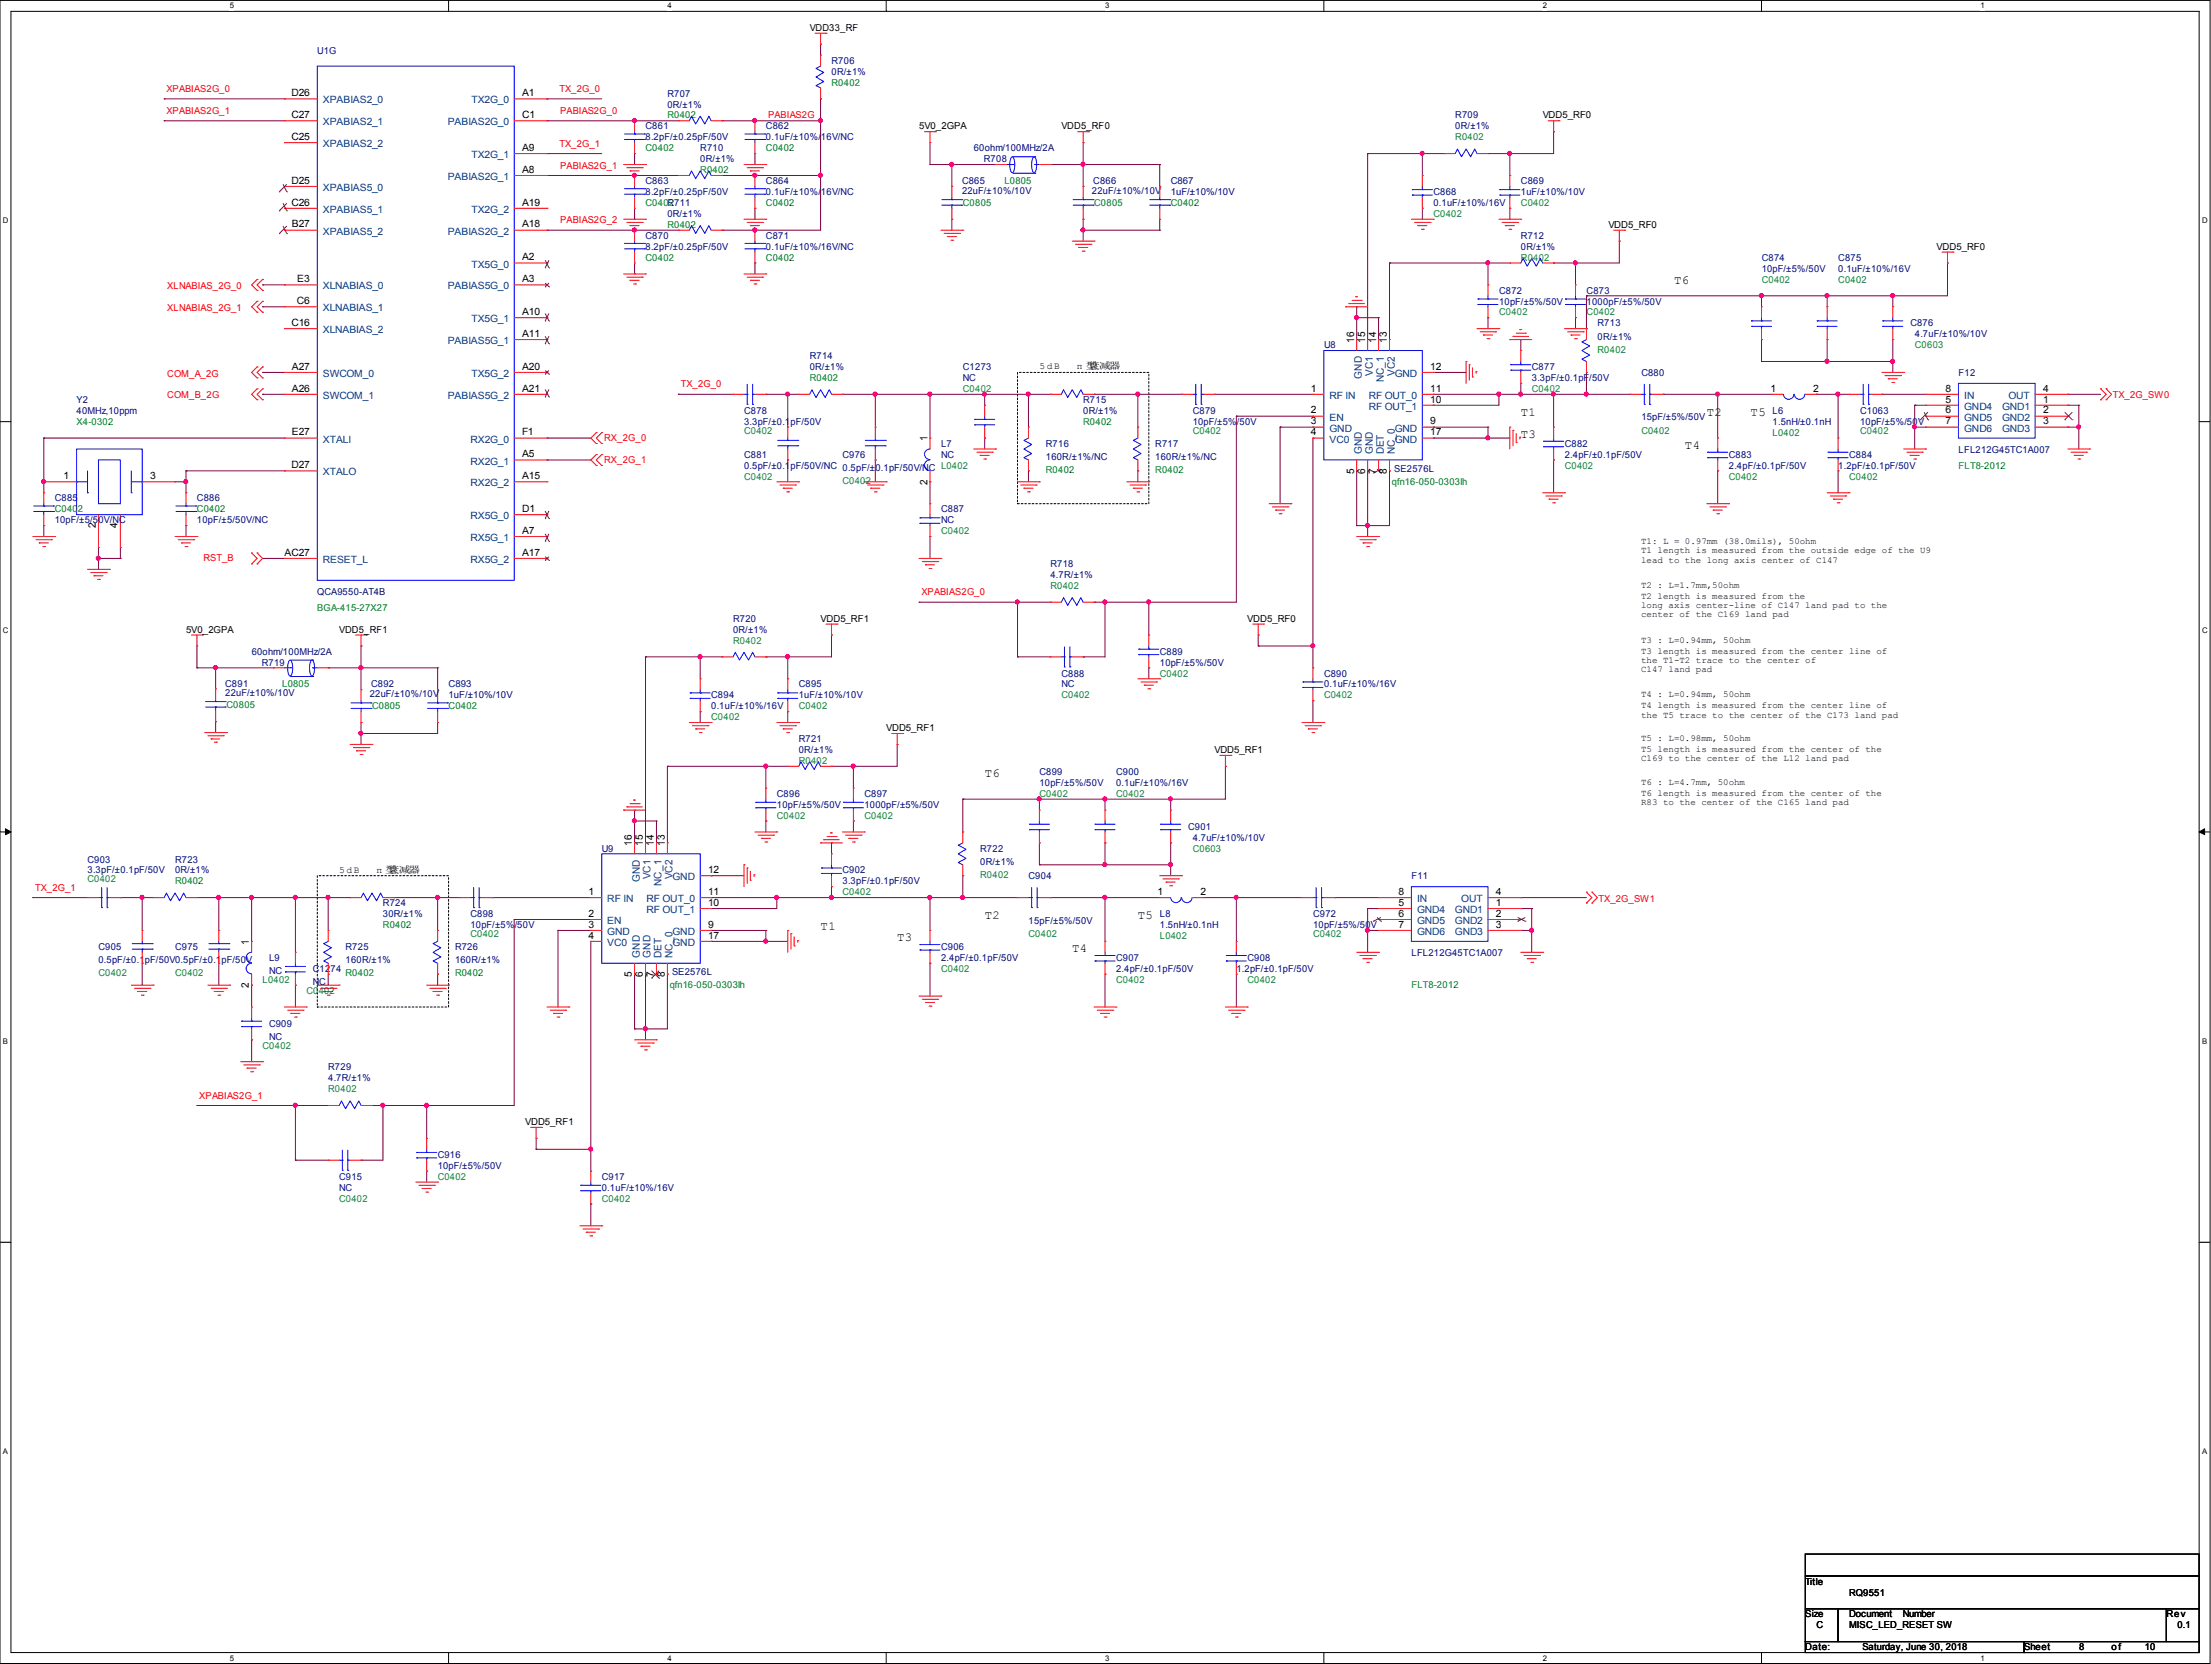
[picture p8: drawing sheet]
<svg xmlns="http://www.w3.org/2000/svg" width="205mm" height="155mm" viewBox="0 0 205 155" stroke-linecap="round" stroke-linejoin="round" font-family="sans-serif">
<defs><g id="words">
<g font-size="1.1">
<text x="155.5" y="26.4">T6</text>
<text x="141.2" y="40.6">T3</text>
<text x="141.2" y="38.6">T1</text>
<text x="156.5" y="41.7">T4</text>
<text x="158.5" y="38.6">T2</text>
<text x="162.6" y="38.6">T5</text>
<text x="91.4" y="72.1">T6</text>
<text x="76.2" y="86.4">T1</text>
<text x="83.3" y="87.4">T3</text>
<text x="91.4" y="85.3">T2</text>
<text x="99.6" y="88.4">T4</text>
<text x="105.7" y="85.3">T5</text>
</g>
<g font-size="1">
<text x="125.7" y="31.8" transform="rotate(-90 125.7 31.8)">16</text>
<text x="126.8" y="31.8" transform="rotate(-90 126.8 31.8)">15</text>
<text x="127.8" y="31.8" transform="rotate(-90 127.8 31.8)">14</text>
<text x="128.8" y="31.8" transform="rotate(-90 128.8 31.8)">13</text>
<text x="86.1" y="41" transform="rotate(-90 86.1 41)">1</text>
<text x="86.1" y="45" transform="rotate(-90 86.1 45)">2</text>
<text x="125.7" y="44" transform="rotate(-90 125.7 44)">5</text>
<text x="126.8" y="44" transform="rotate(-90 126.8 44)">6</text>
<text x="127.8" y="44" transform="rotate(-90 127.8 44)">7</text>
<text x="128.8" y="44" transform="rotate(-90 128.8 44)">8</text>
<text x="8.9" y="49.1" transform="rotate(-90 8.9 49.1)">2</text>
<text x="10.9" y="49.1" transform="rotate(-90 10.9 49.1)">4</text>
<text x="58.7" y="78.6" transform="rotate(-90 58.7 78.6)">16</text>
<text x="59.7" y="78.6" transform="rotate(-90 59.7 78.6)">15</text>
<text x="60.7" y="78.6" transform="rotate(-90 60.7 78.6)">14</text>
<text x="61.7" y="78.6" transform="rotate(-90 61.7 78.6)">13</text>
<text x="23.1" y="87.7" transform="rotate(-90 23.1 87.7)">1</text>
<text x="23.1" y="91.7" transform="rotate(-90 23.1 91.7)">2</text>
<text x="58.7" y="90.7" transform="rotate(-90 58.7 90.7)">5</text>
<text x="59.7" y="90.7" transform="rotate(-90 59.7 90.7)">6</text>
<text x="60.7" y="90.7" transform="rotate(-90 60.7 90.7)">7</text>
<text x="61.7" y="90.7" transform="rotate(-90 61.7 90.7)">8</text>
</g>
<g font-size="1" fill="#004080">
<text x="126.5" y="35.2" transform="rotate(-90 126.5 35.2)">GND</text>
<text x="127.5" y="34.9" transform="rotate(-90 127.5 34.9)">VC1</text>
<text x="128.5" y="35.5" transform="rotate(-90 128.5 35.5)">NC_1</text>
<text x="129.5" y="34.9" transform="rotate(-90 129.5 34.9)">VC2</text>
<text x="126.5" y="42.2" transform="rotate(-90 126.5 42.2)">GND</text>
<text x="127.5" y="42.2" transform="rotate(-90 127.5 42.2)">GND</text>
<text x="128.5" y="42.2" transform="rotate(-90 128.5 42.2)">DET</text>
<text x="129.5" y="42.2" transform="rotate(-90 129.5 42.2)">NC_0</text>
<text x="59.4" y="81.9" transform="rotate(-90 59.4 81.9)">GND</text>
<text x="60.4" y="81.7" transform="rotate(-90 60.4 81.7)">VC1</text>
<text x="61.4" y="82.3" transform="rotate(-90 61.4 82.3)">NC_1</text>
<text x="62.5" y="81.7" transform="rotate(-90 62.5 81.7)">VC2</text>
<text x="59.4" y="88.9" transform="rotate(-90 59.4 88.9)">GND</text>
<text x="60.4" y="88.9" transform="rotate(-90 60.4 88.9)">GND</text>
<text x="61.4" y="88.9" transform="rotate(-90 61.4 88.9)">DET</text>
<text x="62.5" y="88.9" transform="rotate(-90 62.5 88.9)">NC_0</text>
</g>
<g font-size=".9" fill="#000080">
<text x="29.5" y="5">U1G</text>
<text x="77.2" y="5.9">R706</text>
<text x="62" y="9">R707</text>
<text x="62" y="10">0R/±1%</text>
<text x="77.2" y="6.9">0R/±1%</text>
<text x="135.1" y="11">R709</text>
<text x="60" y="12">C861</text>
<text x="60" y="13">8.2pF/±0.25pF/50V</text>
<text x="60" y="17.1">C863</text>
<text x="65" y="14.1">R710</text>
<text x="65" y="15.1">0R/±1%</text>
<text x="71.1" y="12">C862</text>
<text x="71.1" y="13">0.1uF/±10%/16V/NC</text>
<text x="71.1" y="17.1">C864</text>
<text x="89.3" y="17.1">C865</text>
<text x="90.4" y="14.1">60ohm/100MHz/2A</text>
<text x="91.4" y="15.1">R708</text>
<text x="101.5" y="17.1">C866</text>
<text x="108.7" y="17.1">C867</text>
<text x="135.1" y="12">0R/±1%</text>
<text x="141.2" y="17.1">C869</text>
<text x="60" y="22.2">C870</text>
<text x="60" y="23.2">8.2pF/±0.25pF/50V</text>
<text x="60" y="18.1">8.2pF/±0.25pF/50V</text>
<text x="62" y="19.1">R711</text>
<text x="62" y="20.1">0R/±1%</text>
<text x="71.1" y="22.2">C871</text>
<text x="71.1" y="23.2">0.1uF/±10%/16V/NC</text>
<text x="71.1" y="18.1">0.1uF/±10%/16V/NC</text>
<text x="89.3" y="18">22uF/±10%/10V</text>
<text x="101.4" y="18">22uF/±10%/10V</text>
<text x="108.7" y="18.1">1uF/±10%/10V</text>
<text x="133.1" y="18.1">C868</text>
<text x="133.1" y="19.1">0.1uF/±10%/16V</text>
<text x="141.2" y="18.1">1uF/±10%/10V</text>
<text x="141.2" y="22.2">R712</text>
<text x="141.2" y="23.2">0R/±1%</text>
<text x="139.2" y="27.3">C872</text>
<text x="139.2" y="28.3">10pF/±5%/50V</text>
<text x="147.3" y="27.3">C873</text>
<text x="147.3" y="28.3">1000pF/±5%/50V</text>
<text x="163.6" y="24.2">C874</text>
<text x="163.6" y="25.2">10pF/±5%/50V</text>
<text x="170.7" y="24.2">C875</text>
<text x="170.7" y="25.2">0.1uF/±10%/16V</text>
<text x="75.2" y="33.4">R714</text>
<text x="75.2" y="34.4">0R/±1%</text>
<text x="89.4" y="34.4">C1273</text>
<text x="89.4" y="35.4">NC</text>
<text x="122.9" y="32.3">U8</text>
<text x="142.3" y="34.4">C877</text>
<text x="142.3" y="35.4">3.3pF/±0.1pF/50V</text>
<text x="148.4" y="30.3">R713</text>
<text x="148.4" y="31.5">0R/±1%</text>
<text x="152.4" y="34.9">C880</text>
<text x="177.4" y="30.3">C876</text>
<text x="177.8" y="31.3">4.7uF/±10%/10V</text>
<text x="181.9" y="34.9">F12</text>
<text x="7.1" y="37.4">Y2</text>
<text x="7.1" y="38.4">40MHz,10ppm</text>
<text x="69.1" y="38.4">C878</text>
<text x="69.1" y="39.5">3.3pF/±0.1pF/50V</text>
<text x="87.4" y="41.5">L7</text>
<text x="97.1" y="41.5">R716</text>
<text x="100.6" y="37.4">R715</text>
<text x="100.6" y="38.4">0R/±1%</text>
<text x="107.3" y="41.5">R717</text>
<text x="110.8" y="38.4">C879</text>
<text x="110.8" y="39.5">10pF/±5%/50V</text>
<text x="145.3" y="41.5">C882</text>
<text x="152.4" y="39">15pF/±5%/50V</text>
<text x="164.6" y="38.4">L6</text>
<text x="164.6" y="39.5">1.5nH/±0.1nH</text>
<text x="172.7" y="38.4">C1063</text>
<text x="172.7" y="39.5">10pF/±5%/50V</text>
<text x="5.1" y="46.6">C885</text>
<text x="18.3" y="46.6">C886</text>
<text x="69.1" y="42.5">C881</text>
<text x="69.1" y="43.5">0.5pF/±0.1pF/50V/NC 0.5pF/±0.1pF/50V/NC L0402</text>
<text x="78.2" y="42.5">C976</text>
<text x="87.4" y="47.6">C887</text>
<text x="87.4" y="42.5">NC</text>
<text x="97.1" y="42.7">160R/±1%/NC</text>
<text x="107.3" y="42.7">160R/±1%/NC</text>
<text x="129.5" y="43.8">SE2576L</text>
<text x="145.3" y="42.5">2.4pF/±0.1pF/50V</text>
<text x="160.5" y="42.5">C883</text>
<text x="160.5" y="43.5">2.4pF/±0.1pF/50V</text>
<text x="170.7" y="43.5">1.2pF/±0.1pF/50V</text>
<text x="171.7" y="42.5">C884</text>
<text x="181.9" y="42.1">LFL212G45TC1A007</text>
<text x="5.1" y="48.6">10pF/±5/50V/NC</text>
<text x="18.3" y="48.6">10pF/±5/50V/NC</text>
<text x="87.4" y="48.6">NC</text>
<text x="97.5" y="52.7">R718</text>
<text x="97.5" y="53.7">4.7R/±1%</text>
<text x="29.5" y="55.3">QCA9550-AT4B</text>
<text x="68.1" y="57.7">R720</text>
<text x="68.1" y="58.8">0R/±1%</text>
<text x="20.9" y="63.8">C891</text>
<text x="20.9" y="64.6">22uF/±10%/10V</text>
<text x="23.4" y="60.8">60ohm/100MHz/2A</text>
<text x="24.3" y="61.8">R719</text>
<text x="34.3" y="64.8">22uF/±10%/10V</text>
<text x="34.5" y="63.8">C892</text>
<text x="41.7" y="63.8">C893</text>
<text x="41.7" y="64.9">1uF/±10%/10V</text>
<text x="66" y="64.9">C894</text>
<text x="66" y="65.9">0.1uF/±10%/16V</text>
<text x="74.2" y="63.8">C895</text>
<text x="74.2" y="64.9">1uF/±10%/10V</text>
<text x="98.6" y="62.8">C888</text>
<text x="98.6" y="63.8">NC</text>
<text x="107.7" y="60.8">C889</text>
<text x="107.7" y="61.8">10pF/±5%/50V</text>
<text x="122.9" y="62.8">C890</text>
<text x="122.9" y="63.8">0.1uF/±10%/16V</text>
<text x="74.2" y="68.9">R721</text>
<text x="74.2" y="69.9">0R/±1%</text>
<text x="96.5" y="72">C899</text>
<text x="103.6" y="72">C900</text>
<text x="72.1" y="74">C896</text>
<text x="72.1" y="75">10pF/±5%/50V</text>
<text x="80.3" y="74">C897</text>
<text x="80.3" y="75">1000pF/±5%/50V</text>
<text x="96.5" y="73">10pF/±5%/50V</text>
<text x="103.6" y="73">0.1uF/±10%/16V</text>
<text x="110.3" y="77">C901</text>
<text x="8.1" y="80.1">C903</text>
<text x="8.1" y="81.1">3.3pF/±0.1pF/50V</text>
<text x="16.3" y="80.1">R723</text>
<text x="16.3" y="81.1">0R/±1%</text>
<text x="55.9" y="79.1">U9</text>
<text x="78.2" y="81.1">C902</text>
<text x="78.2" y="82.1">3.3pF/±0.1pF/50V</text>
<text x="91" y="79.1">R722</text>
<text x="91" y="80.3">0R/±1%</text>
<text x="95.5" y="81.6">C904</text>
<text x="110.8" y="78.1">4.7uF/±10%/10V</text>
<text x="131.1" y="81.6">F11</text>
<text x="9.1" y="88.2">C905</text>
<text x="9.1" y="89.4">0.5pF/±0.1pF/50V0.5pF/±0.1pF/50V</text>
<text x="16.3" y="88.2">C975</text>
<text x="25" y="89.2">L9</text>
<text x="32.1" y="88.2">R725</text>
<text x="32.1" y="89.4">160R/±1%</text>
<text x="35.6" y="84.2">R724</text>
<text x="35.6" y="85.2">30R/±1%</text>
<text x="42.3" y="88.2">R726</text>
<text x="42.3" y="89.4">160R/±1%</text>
<text x="43.7" y="85.2">C898</text>
<text x="43.7" y="86.2">10pF/±5%/50V</text>
<text x="87.4" y="88.2">C906</text>
<text x="87.4" y="89.2">2.4pF/±0.1pF/50V</text>
<text x="95.5" y="85.8">15pF/±5%/50V</text>
<text x="103.6" y="89.2">C907</text>
<text x="107.7" y="85.2">L8</text>
<text x="107.7" y="86.2">1.5nH/±0.1nH</text>
<text x="115.8" y="89.2">C908</text>
<text x="121.9" y="85.2">C972</text>
<text x="121.9" y="86.2">10pF/±5%/50V</text>
<text x="131.1" y="88.8">LFL212G45TC1A007</text>
<text x="25" y="90.5">NC</text>
<text x="25" y="95.3">C909</text>
<text x="29" y="90.3">C1274</text>
<text x="29" y="91.5">NC</text>
<text x="62.4" y="90.5">SE2576L</text>
<text x="103.6" y="90.3">2.4pF/±0.1pF/50V</text>
<text x="114.8" y="90.3">1.2pF/±0.1pF/50V</text>
<text x="25" y="96.6">NC</text>
<text x="30.5" y="99.4">R729</text>
<text x="30.5" y="100.4">4.7R/±1%</text>
<text x="40.6" y="107.5">C916</text>
<text x="31.5" y="109.6">C915</text>
<text x="31.5" y="110.6">NC</text>
<text x="40.6" y="108.5">10pF/±5%/50V</text>
<text x="55.9" y="109.6">C917</text>
<text x="55.9" y="110.6">0.1uF/±10%/16V</text>
</g>
<g font-size=".9">
<text x="75.2" y="2.9">VDD33_RF</text>
<text x="27.1" y="8.9">D26</text>
<text x="27.1" y="11">C27</text>
<text x="48.5" y="8.9">A1</text>
<text x="48.5" y="11">C1</text>
<text x="143.3" y="11">VDD5_RF0</text>
<text x="27.1" y="17.1">D25</text>
<text x="27.1" y="13">C25</text>
<text x="48.5" y="14">A9</text>
<text x="48.5" y="16">A8</text>
<text x="85.3" y="12">5V0_2GPA</text>
<text x="98.6" y="12">VDD5_RF0</text>
<text x="27.1" y="19.1">C26</text>
<text x="27.1" y="21.1">B27</text>
<text x="48.5" y="19.1">A19</text>
<text x="48.5" y="21.1">A18</text>
<text x="149.4" y="21.2">VDD5_RF0</text>
<text x="179.8" y="23.2">VDD5_RF0</text>
<text x="27.6" y="28.2">C6</text>
<text x="27.6" y="26.2">E3</text>
<text x="48.5" y="24.2">A2</text>
<text x="48.5" y="29.2">A10</text>
<text x="48.5" y="26.2">A3</text>
<text x="27.1" y="30.3">C16</text>
<text x="27.1" y="34.3">A27</text>
<text x="48.5" y="34.3">A20</text>
<text x="48.5" y="31.3">A11</text>
<text x="96.5" y="34.3">5dB</text>
<text x="100" y="34.3">π 型</text>
<text x="101" y="34.3">衰减器</text>
<text x="132.8" y="34.3">12</text>
<text x="27.1" y="40.4">E27</text>
<text x="27.1" y="36.4">A26</text>
<text x="48.5" y="40.4">F1</text>
<text x="48.5" y="36.4">A21</text>
<text x="121.7" y="36.4">1</text>
<text x="121.7" y="39.4">3</text>
<text x="121.7" y="40.4">4</text>
<text x="121.7" y="38.4">2</text>
<text x="132.8" y="37.4">10</text>
<text x="132.8" y="36.4">11</text>
<text x="132.8" y="39.4">9</text>
<text x="132.8" y="40.4">17</text>
<text x="164.4" y="36.4">1</text>
<text x="168.4" y="36.4">2</text>
<text x="180.7" y="36.4">8</text>
<text x="180.7" y="37.4">5</text>
<text x="180.7" y="38.4">6</text>
<text x="180.7" y="39.4">7</text>
<text x="189.7" y="36.4">4</text>
<text x="189.7" y="37.4">1</text>
<text x="189.7" y="38.4">2</text>
<text x="189.7" y="39.4">3</text>
<text x="5.9" y="44.5">1</text>
<text x="13.9" y="44.5">3</text>
<text x="27.1" y="43.5">D27</text>
<text x="48.5" y="42.5">A5</text>
<text x="48.5" y="44.5">A15</text>
<text x="48.5" y="47.5">D1</text>
<text x="26.4" y="51.6">AC27</text>
<text x="48.5" y="49.6">A7</text>
<text x="48.5" y="51.6">A17</text>
<text x="17.3" y="58.8">5V0_2GPA</text>
<text x="31.5" y="58.8">VDD5_RF1</text>
<text x="76.2" y="57.7">VDD5_RF1</text>
<text x="115.8" y="57.7">VDD5_RF0</text>
<text x="82.3" y="67.9">VDD5_RF1</text>
<text x="112.8" y="69.9">VDD5_RF1</text>
<text x="31.5" y="81">5dB</text>
<text x="35" y="81">π 型</text>
<text x="36" y="81">衰减器</text>
<text x="54.7" y="83.1">1</text>
<text x="65.8" y="83.1">11</text>
<text x="65.8" y="81.1">12</text>
<text x="107.5" y="83.1">1</text>
<text x="111.5" y="83.1">2</text>
<text x="129.9" y="83.1">8</text>
<text x="138.9" y="83.1">4</text>
<text x="54.7" y="86.1">3</text>
<text x="54.7" y="87.2">4</text>
<text x="54.7" y="85.1">2</text>
<text x="65.8" y="84.1">10</text>
<text x="65.8" y="86.1">9</text>
<text x="65.8" y="87.2">17</text>
<text x="129.9" y="84.1">5</text>
<text x="129.9" y="85.1">6</text>
<text x="129.9" y="86.1">7</text>
<text x="138.9" y="84.1">1</text>
<text x="138.9" y="85.1">2</text>
<text x="138.9" y="86.1">3</text>
<text x="48.8" y="104.5">VDD5_RF1</text>
<text x="167.6" y="147.1">Title</text>
<text x="171.7" y="148.2">RQ9551</text>
<text x="167.6" y="150.2">Size</text>
<text x="167.6" y="153.2">Date:</text>
<text x="168.7" y="151.2">C</text>
<text x="171.7" y="150.2">Document</text>
<text x="171.7" y="151.2">MISC_LED_RESET SW</text>
<text x="173" y="153.2">Saturday, June 30, 2018</text>
<text x="176.7" y="150.2">Number</text>
<text x="188" y="153.2">Sheet</text>
<text x="193.1" y="153.2">8</text>
<text x="196.1" y="153.2">of</text>
<text x="199.2" y="153.2">10</text>
<text x="201.2" y="150.2">Rev</text>
<text x="202.2" y="151.2">0.1</text>
</g>
<g font-size=".9" fill="#f00">
<text x="15.5" y="8.5">XPABIAS2G_0</text>
<text x="15.5" y="10.6">XPABIAS2G_1</text>
<text x="51.9" y="8.5">TX_2G_0</text>
<text x="52" y="10.6">PABIAS2G_0</text>
<text x="71.3" y="11">PABIAS2G</text>
<text x="51.9" y="13.6">TX_2G_1</text>
<text x="52" y="15.7">PABIAS2G_1</text>
<text x="52" y="20.7">PABIAS2G_2</text>
<text x="15.5" y="26.8">XLNABIAS_2G_0</text>
<text x="15.5" y="28.9">XLNABIAS_2G_1</text>
<text x="15.5" y="35">COM_A_2G</text>
<text x="63.2" y="36">TX_2G_0</text>
<text x="15.5" y="37">COM_B_2G</text>
<text x="56.1" y="41">RX_2G_0</text>
<text x="196.2" y="37">TX_2G_SW0</text>
<text x="56.1" y="43">RX_2G_1</text>
<text x="18.9" y="52.1">RST_B</text>
<text x="85.6" y="55.3">XPABIAS2G_0</text>
<text x="3.3" y="82.7">TX_2G_1</text>
<text x="148.4" y="83.7">TX_2G_SW1</text>
<text x="18.5" y="102">XPABIAS2G_1</text>
</g>
<g font-size=".9" fill="#004080">
<text x="30" y="9.6">XPABIAS2_0</text>
<text x="30" y="11.6">XPABIAS2_1</text>
<text x="41.6" y="11.6">PABIAS2G_0</text>
<text x="43.8" y="9.6">TX2G_0</text>
<text x="30" y="17.7">XPABIAS5_0</text>
<text x="30" y="13.7">XPABIAS2_2</text>
<text x="41.6" y="16.7">PABIAS2G_1</text>
<text x="43.8" y="14.7">TX2G_1</text>
<text x="30" y="19.8">XPABIAS5_1</text>
<text x="30" y="21.8">XPABIAS5_2</text>
<text x="41.6" y="21.8">PABIAS2G_2</text>
<text x="43.8" y="19.8">TX2G_2</text>
<text x="30" y="26.9">XLNABIAS_0</text>
<text x="30" y="28.9">XLNABIAS_1</text>
<text x="41.6" y="26.9">PABIAS5G_0</text>
<text x="43.8" y="24.8">TX5G_0</text>
<text x="43.8" y="29.9">TX5G_1</text>
<text x="30" y="30.9">XLNABIAS_2</text>
<text x="30" y="35">SWCOM_0</text>
<text x="41.6" y="32">PABIAS5G_1</text>
<text x="43.8" y="35">TX5G_2</text>
<text x="129.5" y="35">GND</text>
<text x="30" y="41.1">XTALI</text>
<text x="30" y="37">SWCOM_1</text>
<text x="41.6" y="37">PABIAS5G_2</text>
<text x="43.7" y="41.1">RX2G_0</text>
<text x="123.5" y="37">RF IN</text>
<text x="123.5" y="40.1">GND</text>
<text x="123.5" y="41.1">VC0</text>
<text x="123.5" y="39.1">EN</text>
<text x="127.1" y="38.1">RF OUT_1</text>
<text x="127.1" y="37">RF OUT_0</text>
<text x="129.5" y="40.1">GND</text>
<text x="129.5" y="41.1">GND</text>
<text x="182.4" y="37">IN</text>
<text x="182.4" y="38.1">GND4</text>
<text x="182.4" y="39.1">GND5</text>
<text x="182.4" y="40.1">GND6</text>
<text x="185.9" y="38.1">GND1</text>
<text x="185.9" y="39.1">GND2</text>
<text x="185.9" y="40.1">GND3</text>
<text x="186.5" y="37">OUT</text>
<text x="30" y="44.2">XTALO</text>
<text x="43.7" y="43.1">RX2G_1</text>
<text x="43.7" y="45.2">RX2G_2</text>
<text x="30" y="52.3">RESET_L</text>
<text x="43.7" y="50.2">RX5G_1</text>
<text x="43.7" y="52.3">RX5G_2</text>
<text x="43.7" y="48.2">RX5G_0</text>
<text x="56.4" y="83.8">RF IN</text>
<text x="60" y="83.8">RF OUT_0</text>
<text x="62.5" y="81.7">GND</text>
<text x="131.6" y="83.8">IN</text>
<text x="135.7" y="83.8">OUT</text>
<text x="56.4" y="86.8">GND</text>
<text x="56.4" y="87.8">VC0</text>
<text x="56.4" y="85.8">EN</text>
<text x="60" y="84.8">RF OUT_1</text>
<text x="62.5" y="86.8">GND</text>
<text x="62.5" y="87.8">GND</text>
<text x="131.6" y="84.8">GND4</text>
<text x="131.6" y="85.8">GND5</text>
<text x="131.6" y="86.8">GND6</text>
<text x="135.1" y="84.8">GND1</text>
<text x="135.1" y="85.8">GND2</text>
<text x="135.1" y="86.8">GND3</text>
</g>
<g font-size=".9" fill="#008000">
<text x="62" y="11">R0402</text>
<text x="77.2" y="8">R0402</text>
<text x="60" y="14.1">C0402</text>
<text x="65" y="16.1">R0402</text>
<text x="71.1" y="14.1">C0402</text>
<text x="93.3" y="17.1">L0805</text>
<text x="60" y="19.1">C0402</text>
<text x="62" y="21.2">R0402</text>
<text x="71.1" y="19.1">C0402</text>
<text x="89.4" y="19.1">C0805</text>
<text x="101.6" y="19.1">C0805</text>
<text x="108.7" y="19.1">C0402</text>
<text x="60" y="24.2">C0402</text>
<text x="71.1" y="24.2">C0402</text>
<text x="75.2" y="35.4">R0402</text>
<text x="7.1" y="39.5">X4-0302</text>
<text x="100.6" y="39.5">R0402</text>
<text x="5.1" y="47.6">C0402</text>
<text x="18.3" y="47.6">C0402</text>
<text x="97.1" y="43.9">R0402</text>
<text x="107.3" y="43.9">R0402</text>
<text x="129.3" y="45">qfn16-050-0303lh</text>
<text x="181.9" y="43.5">FLT8-2012</text>
<text x="29.5" y="56.7">BGA-415-27X27</text>
<text x="21" y="65.8">C0805</text>
<text x="26.2" y="63.8">L0805</text>
<text x="34.5" y="65.9">C0805</text>
<text x="41.7" y="65.9">C0402</text>
<text x="16.3" y="82.1">R0402</text>
<text x="35.6" y="86.2">R0402</text>
<text x="32.1" y="90.7">R0402</text>
<text x="42.3" y="90.7">R0402</text>
<text x="62.2" y="91.8">qfn16-050-0303lh</text>
<text x="131.1" y="91.8">FLT8-2012</text>
</g>
<g font-size=".9" fill="#008040">
<text x="135.1" y="13">R0402</text>
<text x="133.1" y="20.1">C0402</text>
<text x="141.2" y="19.1">C0402</text>
<text x="139.2" y="29.3">C0402</text>
<text x="141.2" y="24.2">R0402</text>
<text x="147.3" y="29.3">C0402</text>
<text x="163.6" y="26.2">C0402</text>
<text x="170.7" y="26.2">C0402</text>
<text x="148.4" y="32.8">R0402</text>
<text x="177.8" y="32.3">C0603</text>
<text x="69.1" y="40.3">C0402</text>
<text x="89.4" y="36.4">C0402</text>
<text x="110.8" y="40.3">C0402</text>
<text x="142.3" y="36.4">C0402</text>
<text x="152.4" y="40.3">C0402</text>
<text x="164.6" y="40.5">L0402</text>
<text x="172.7" y="40.3">C0402</text>
<text x="69.1" y="44.5">C0402</text>
<text x="78.2" y="45">C0402</text>
<text x="145.3" y="43.5">C0402</text>
<text x="160.5" y="44.5">C0402</text>
<text x="171.7" y="44.5">C0402</text>
<text x="87.4" y="49.6">C0402</text>
<text x="68.1" y="59.8">R0402</text>
<text x="97.5" y="54.7">R0402</text>
<text x="74.2" y="65.9">C0402</text>
<text x="98.6" y="64.9">C0402</text>
<text x="107.7" y="62.8">C0402</text>
<text x="122.9" y="64.9">C0402</text>
<text x="66" y="66.9">C0402</text>
<text x="74.2" y="70.9">R0402</text>
<text x="72.1" y="76">C0402</text>
<text x="80.3" y="76">C0402</text>
<text x="96.5" y="74">C0402</text>
<text x="103.6" y="74">C0402</text>
<text x="8.1" y="81.9">C0402</text>
<text x="78.2" y="83.1">C0402</text>
<text x="91" y="81.5">R0402</text>
<text x="110.8" y="79.1">C0603</text>
<text x="43.7" y="87">C0402</text>
<text x="95.5" y="87">C0402</text>
<text x="107.7" y="87.2">L0402</text>
<text x="121.9" y="87">C0402</text>
<text x="9.1" y="90.7">C0402</text>
<text x="16.3" y="90.7">C0402</text>
<text x="24.4" y="91.3">L0402</text>
<text x="28.5" y="92.3">C0402</text>
<text x="87.4" y="90.3">C0402</text>
<text x="103.6" y="91.3">C0402</text>
<text x="115.8" y="91.3">C0402</text>
<text x="24.4" y="97.4">C0402</text>
<text x="30.5" y="101.4">R0402</text>
<text x="31.5" y="111.6">C0402</text>
<text x="40.6" y="109.6">C0402</text>
<text x="55.9" y="111.6">C0402</text>
</g>
<g font-size=".8">
<text x="152.4" y="50.5">T1: L = 0.97mm (38.0mils), 50ohm</text>
<text x="152.4" y="51.4">T1 length is measured from the outside edge of the U9</text>
<text x="152.4" y="52.2">lead to the long axis center of C147</text>
<text x="152.4" y="59.7">T3 : L=0.94mm, 50ohm</text>
<text x="152.4" y="54.6">T2 : L=1.7mm,50ohm</text>
<text x="152.4" y="55.6">T2 length is measured from the</text>
<text x="152.4" y="56.5">long axis center-line of C147 land pad to the</text>
<text x="152.4" y="57.3">center of the C169 land pad</text>
<text x="152.4" y="64.8">T4 : L=0.94mm, 50ohm</text>
<text x="152.4" y="65.8">T4 length is measured from the center line of</text>
<text x="152.4" y="60.7">T3 length is measured from the center line of</text>
<text x="152.4" y="61.5">the T1-T2 trace to the center of</text>
<text x="152.4" y="62.4">C147 land pad</text>
<text x="152.4" y="66.6">the T5 trace to the center of the C173 land pad</text>
<text x="152.4" y="68.8">T5 : L=0.98mm, 50ohm</text>
<text x="152.4" y="69.8">T5 length is measured from the center of the</text>
<text x="152.4" y="70.7">C169 to the center of the L12 land pad</text>
<text x="152.4" y="72.9">T6 : L=4.7mm, 50ohm</text>
<text x="152.4" y="73.9">T6 length is measured from the center of the</text>
<text x="152.4" y="74.8">R83 to the center of the C165 land pad</text>
</g>
<g font-size=".7">
<text x="21.3" y=".8">5</text>
<text x="62" y=".8">4</text>
<text x="102.6" y=".8">3</text>
<text x="143.3" y=".8">2</text>
<text x="183.9" y=".8">1</text>
<text x=".3" y="20.7">D</text>
<text x="204.5" y="20.7">D</text>
<text x=".3" y="58.8">C</text>
<text x="204.5" y="58.8">C</text>
<text x=".3" y="96.9">B</text>
<text x="204.5" y="96.9">B</text>
<text x=".3" y="135">A</text>
<text x="204.5" y="135">A</text>
<text x="21.3" y="154.2">5</text>
<text x="62" y="154.2">4</text>
<text x="102.6" y="154.2">3</text>
<text x="143.3" y="154.2">2</text>
<text x="183.9" y="154.2">1</text>
</g>
</g></defs>
<path d="M0 0h205.2v154.5h-205.2zM1 1.1h203.2v152.4h-203.2z" fill="none" stroke="#000" stroke-width=".09"/>
<g fill="#fff">
<path d="M21.3 .2h.4v.8h-.4z"/>
<path d="M21.3 153.6h.4v.8h-.4z"/>
</g>
<path d="M41.7 0v1.1M41.7 153.5v1" fill="none" stroke="#000" stroke-width=".09"/>
<g fill="#fff">
<path d="M62 .2h.4v.8h-.4z"/>
<path d="M62 153.6h.4v.8h-.4z"/>
</g>
<path d="M82.3 0v1.1M82.3 153.5v1" fill="none" stroke="#000" stroke-width=".09"/>
<g fill="#fff">
<path d="M102.6 .2h.4v.8h-.4z"/>
<path d="M102.6 153.6h.4v.8h-.4z"/>
</g>
<path d="M122.9 0v1.1M122.9 153.5v1" fill="none" stroke="#000" stroke-width=".09"/>
<g fill="#fff">
<path d="M143.3 .2h.3v.8h-.3z"/>
<path d="M143.3 153.6h.3v.8h-.3z"/>
</g>
<path d="M163.6 0v1.1M163.6 153.5v1" fill="none" stroke="#000" stroke-width=".09"/>
<g fill="#fff">
<path d="M183.9 .2h.4v.8h-.4z"/>
<path d="M183.9 153.6h.4v.8h-.4z"/>
<path d="M.3 20.1h.5v.8h-.5z"/>
<path d="M204.5 20.1h.5v.8h-.5z"/>
<path d="M.3 58.2h.5v.8h-.5z"/>
<path d="M204.5 58.2h.5v.8h-.5z"/>
</g>
<path d="M0 39.2h1M204.2 39.2h1" fill="none" stroke="#000" stroke-width=".09"/>
<g fill="#fff">
<path d="M.3 96.3h.4v.8h-.4z"/>
<path d="M204.5 96.3h.4v.8h-.4z"/>
</g>
<path d="M0 77.3h1M.5 77l.5 .3-.5 .2zM204.2 77.3l.5-.3v.5zM204.2 77.3h1" fill="none" stroke="#000" stroke-width=".09"/>
<path d="M.5 77l.5 .3-.5 .2zM204.2 77.3l.5-.3v.5z" fill="#000"/>
<g fill="#fff">
<path d="M.3 134.4h.4v.8h-.4z"/>
<path d="M204.5 134.4h.4v.8h-.4z"/>
</g>
<path d="M0 115.4h1M204.2 115.4h1" fill="none" stroke="#000" stroke-width=".09"/>
<path d="M94.5 34.6h12.2v12.2h-12.2zM29.5 81.3h12.2v12.2h-12.2z" fill="none" stroke="#000" stroke-width=".09" stroke-dasharray=".2 .2"/>
<path d="M70.1 11.2h.1M70.1 11.2h6.1" fill="none" stroke="#800040" stroke-width=".09"/>
<circle cx="70.1" cy="11.2" r=".19" fill="#f0f"/>
<circle cx="70.1" cy="11.2" r=".19" fill="none" stroke="#f0f" stroke-width=".09"/>
<g fill="none" stroke="#800040" stroke-width=".09">
<path d="M15.2 9.2h.1M15.2 11.2h.1M15.2 11.2h11.2M15.2 9.2h11.2M67.1 11.2h.1M67.1 16.3h.1M67.1 11.2h3M67.1 16.3h3M70.1 19.3h.1M70.1 15.3h.1M70.1 14.3v1M70.1 19.3v1.1"/>
<path d="M76.2 4.1h.1M76.2 4.1v1M24.4 34.6h.1M24.4 34.6h2M67.1 21.4h.1M67.1 21.4h3M70.1 24.4h.1M70.1 24.4v1M4.1 44.7h.1M4.1 40.7h.1M4.1 44.7v1.1M4.1 40.7h22.3"/>
<path d="M16.3 44.7h1M17.3 43.7h.1M17.3 44.7h.1M17.3 43.7h9.1M17.3 43.7v1M24.4 51.9h.1M24.4 51.9h2"/>
</g>
<circle cx="17.3" cy="44.7" r=".19" fill="#f0f"/>
<circle cx="17.3" cy="44.7" r=".19" fill="none" stroke="#f0f" stroke-width=".09"/>
<path d="M4.1 40.7h.1M4.1 40.7v4M17.3 44.7h.1M17.3 44.7v1.1" fill="none" stroke="#800040" stroke-width=".09"/>
<circle cx="4" cy="44.7" r=".19" fill="#f0f"/>
<circle cx="4" cy="44.7" r=".19" fill="none" stroke="#f0f" stroke-width=".09"/>
<path d="M58.9 11.2h.1M58.9 11.2h4.1M70.1 16.3h.1M70.1 16.3h6.1" fill="none" stroke="#800040" stroke-width=".09"/>
<circle cx="70.1" cy="16.3" r=".19" fill="#f0f"/>
<circle cx="70.1" cy="16.3" r=".19" fill="none" stroke="#f0f" stroke-width=".09"/>
<path d="M70.1 21.4h.1M70.1 21.4h6.1" fill="none" stroke="#800040" stroke-width=".09"/>
<circle cx="70.1" cy="21.4" r=".19" fill="#f0f"/>
<circle cx="70.1" cy="21.4" r=".19" fill="none" stroke="#f0f" stroke-width=".09"/>
<path d="M76.2 9.2h.1M76.2 9.2v2" fill="none" stroke="#800040" stroke-width=".09"/>
<circle cx="76.2" cy="11.2" r=".19" fill="#f0f"/>
<circle cx="76.2" cy="11.2" r=".19" fill="none" stroke="#f0f" stroke-width=".09"/>
<path d="M76.2 11.2h.1M76.2 11.2v5.1M4.1 48.8h.1M4.1 48.8v1M9.1 51.9h.1M9.1 50.8v1.1M17.3 48.8h.1M17.3 48.8v1" fill="none" stroke="#800040" stroke-width=".09"/>
<circle cx="9.1" cy="51.8" r=".19" fill="#f0f"/>
<circle cx="9.1" cy="51.8" r=".19" fill="none" stroke="#f0f" stroke-width=".09"/>
<path d="M50.8 16.3h.1M50.8 16.3h8.1M9.1 51.9h.1M9.1 52.9h.1M9.1 51.9h2.1M9.1 51.9v1M11.2 51.9h.1M11.2 50.8v1.1" fill="none" stroke="#800040" stroke-width=".09"/>
<circle cx="58.9" cy="16.3" r=".19" fill="#f0f"/>
<circle cx="58.9" cy="16.3" r=".19" fill="none" stroke="#f0f" stroke-width=".09"/>
<path d="M58.9 15.3h.1M58.9 14.3v1M58.9 19.3v1.1M50.8 21.4h.1M50.8 21.4h8.1M58.9 20.4h.1M58.9 25.4h.1M58.9 24.4v1M50.8 40.7h.1M50.8 42.7h.1M50.8 40.7h4.1M50.8 42.7h4.1" fill="none" stroke="#800040" stroke-width=".09"/>
<circle cx="58.9" cy="21.4" r=".19" fill="#f0f"/>
<circle cx="58.9" cy="21.4" r=".19" fill="none" stroke="#f0f" stroke-width=".09"/>
<path d="M50.8 14.3h.1M50.8 9.2h.1M50.8 14.3h5.1M50.8 9.2h5.1M76.2 16.3h.1M76.2 16.3v5.1" fill="none" stroke="#800040" stroke-width=".09"/>
<circle cx="76.2" cy="16.3" r=".19" fill="#f0f"/>
<circle cx="76.2" cy="16.3" r=".19" fill="none" stroke="#f0f" stroke-width=".09"/>
<path d="M50.8 11.2h.1M50.8 11.2h8.1M24.4 26.5h.1M24.4 28.5h.1M24.4 26.5h2M24.4 28.5h2" fill="none" stroke="#800040" stroke-width=".09"/>
<circle cx="58.9" cy="11.2" r=".19" fill="#f0f"/>
<circle cx="58.9" cy="11.2" r=".19" fill="none" stroke="#f0f" stroke-width=".09"/>
<path d="M58.9 16.3h.1M58.9 16.3h4.1M24.4 36.6h.1M24.4 36.6h2M58.9 21.4h.1M58.9 21.4h4.1M121.9 40.7h.1M121.9 40.7v19.3M30.5 83.4h2M32.5 83.4h.1" fill="none" stroke="#800040" stroke-width=".09"/>
<circle cx="121.9" cy="60" r=".19" fill="#f0f"/>
<circle cx="121.9" cy="60" r=".19" fill="none" stroke="#f0f" stroke-width=".09"/>
<path d="M192 36.6h.1M192 36.6h3.1M133.1 40.7h.1M133.1 40.7h5.1" fill="none" stroke="#800040" stroke-width=".09"/>
<circle cx="138.2" cy="40.7" r=".19" fill="#f0f"/>
<circle cx="138.2" cy="40.7" r=".19" fill="none" stroke="#f0f" stroke-width=".09"/>
<path d="M141.2 36.6h.1M141.2 36.6h3.1" fill="none" stroke="#800040" stroke-width=".09"/>
<circle cx="141.2" cy="36.6" r=".19" fill="#f0f"/>
<circle cx="141.2" cy="36.6" r=".19" fill="none" stroke="#f0f" stroke-width=".09"/>
<path d="M147.3 27.5h.1M147.3 27.5h16.3" fill="none" stroke="#800040" stroke-width=".09"/>
<circle cx="163.6" cy="27.4" r=".19" fill="#f0f"/>
<circle cx="163.6" cy="27.4" r=".19" fill="none" stroke="#f0f" stroke-width=".09"/>
<path d="M97.5 15.3h10.2M100.6 17.3h.1M100.6 15.3h.1M100.6 13.2h.1M100.6 13.2v4.1M107.7 15.3h.1" fill="none" stroke="#800040" stroke-width=".09"/>
<circle cx="100.6" cy="15.3" r=".19" fill="#f0f"/>
<circle cx="100.6" cy="15.3" r=".19" fill="none" stroke="#f0f" stroke-width=".09"/>
<path d="M107.7 17.3h.1M107.7 15.3v2M100.6 21.4h.1M100.6 21.4h7.1M107.7 21.4h.1M107.7 20.4v1" fill="none" stroke="#800040" stroke-width=".09"/>
<circle cx="100.6" cy="21.4" r=".19" fill="#f0f"/>
<circle cx="100.6" cy="21.4" r=".19" fill="none" stroke="#f0f" stroke-width=".09"/>
<path d="M73.2 36.6h.1M73.2 36.6v3.1M100.6 20.4h.1M100.6 20.4v1" fill="none" stroke="#800040" stroke-width=".09"/>
<circle cx="73.1" cy="36.6" r=".19" fill="#f0f"/>
<circle cx="73.1" cy="36.6" r=".19" fill="none" stroke="#f0f" stroke-width=".09"/>
<path d="M71.1 36.6h.1M71.1 36.6h2.1M95.5 36.6h.1M95.5 36.6v3.1M73.2 42.7h.1M73.2 42.7v2" fill="none" stroke="#800040" stroke-width=".09"/>
<circle cx="95.5" cy="36.6" r=".19" fill="#f0f"/>
<circle cx="95.5" cy="36.6" r=".19" fill="none" stroke="#f0f" stroke-width=".09"/>
<path d="M81.3 36.6h.1M81.3 36.6h5.1M101.6 36.6h.1M101.6 36.6h4.1M105.7 36.6h.1M105.7 36.6v3.1" fill="none" stroke="#800040" stroke-width=".09"/>
<circle cx="105.6" cy="36.6" r=".19" fill="#f0f"/>
<circle cx="105.6" cy="36.6" r=".19" fill="none" stroke="#f0f" stroke-width=".09"/>
<g fill="none" stroke="#800040" stroke-width=".09">
<path d="M105.7 36.6h4M109.7 36.6h.1M112.8 36.6h.1M112.8 36.6h9.1M114.8 38.6h.1M114.8 38.6v17.3h-12.2M114.8 38.6h7.1M118.9 39.7h.1M118.9 39.7h3M118.9 39.7v7.1M95.5 43.7h.1M95.5 43.7v1"/>
<path d="M102.6 55.9h.1M105.7 43.7h.1M105.7 43.7v1M106.7 55.9h.1M106.7 55.9v3.1M121.9 60h.1M121.9 60v2M100.6 61h.1M100.6 61h2M20.3 83.4h.1M20.3 89.4h.1M20.3 83.4v3"/>
<path d="M20.3 89.4v2.1M20.3 83.4h3.1M23.4 83.4h.1"/>
</g>
<circle cx="106.7" cy="55.9" r=".19" fill="#f0f"/>
<circle cx="106.7" cy="55.9" r=".19" fill="none" stroke="#f0f" stroke-width=".09"/>
<circle cx="102.6" cy="55.9" r=".19" fill="#f0f"/>
<circle cx="102.6" cy="55.9" r=".19" fill="none" stroke="#f0f" stroke-width=".09"/>
<path d="M85.3 55.9h.1M85.3 55.9h9.2M94.5 55.9h.1M94.5 55.9v5.1" fill="none" stroke="#800040" stroke-width=".09"/>
<circle cx="94.5" cy="55.9" r=".19" fill="#f0f"/>
<circle cx="94.5" cy="55.9" r=".19" fill="none" stroke="#f0f" stroke-width=".09"/>
<g fill="none" stroke="#800040" stroke-width=".09">
<path d="M94.5 55.9h.1M94.5 55.9h3M116.8 60h.1M116.8 59h.1M116.8 60h5.1M116.8 59v1M126 43.7h.1M126 48.8h.1M126 43.7v5.1M127 43.7h.1M127 48.8h.1M127 43.7v6.1"/>
<path d="M129 43.7h.1M129 43.7v5.1h-3M94.5 61h.1M94.5 61h3M106.7 62h.1M106.7 62v1M121.9 65.1h.1M121.9 65.1v2"/>
</g>
<circle cx="127" cy="48.8" r=".19" fill="#f0f"/>
<circle cx="127" cy="48.8" r=".19" fill="none" stroke="#f0f" stroke-width=".09"/>
<path d="M133.1 39.7h.1M133.1 37.6h.1M133.1 36.6h.1M133.1 39.7h5.1M133.1 36.6h8.1M138.2 39.7h.1M138.2 39.7v1M139.2 36.6h.1M139.2 36.6v1h-6.1M138.2 40.7h.1M138.2 40.7h2" fill="none" stroke="#800040" stroke-width=".09"/>
<circle cx="139.2" cy="36.6" r=".19" fill="#f0f"/>
<circle cx="139.2" cy="36.6" r=".19" fill="none" stroke="#f0f" stroke-width=".09"/>
<path d="M126 29.5h.1M126 29.5v2M133.1 34.6h.1M133.1 34.6h3" fill="none" stroke="#800040" stroke-width=".09"/>
<circle cx="126" cy="29.5" r=".19" fill="#f0f"/>
<circle cx="126" cy="29.5" r=".19" fill="none" stroke="#f0f" stroke-width=".09"/>
<path d="M127 14.3h.1M127 14.3v17.2M140.2 14.3h.1M144.3 12.2h.1M144.3 12.2v2.1h-4.1M126 28.5h.1M126 29.5h.1M126 28.5v1M126 29.5h2M128 29.5h.1M128 29.5v2" fill="none" stroke="#800040" stroke-width=".09"/>
<circle cx="140.2" cy="14.2" r=".19" fill="#f0f"/>
<circle cx="140.2" cy="14.2" r=".19" fill="none" stroke="#f0f" stroke-width=".09"/>
<path d="M127 14.3h.1M127 14.3h7.1M132.1 14.3h.1M138.2 14.3h.1M138.2 14.3h2M140.2 14.3h.1M140.2 14.3v2" fill="none" stroke="#800040" stroke-width=".09"/>
<circle cx="132.1" cy="14.2" r=".19" fill="#f0f"/>
<circle cx="132.1" cy="14.2" r=".19" fill="none" stroke="#f0f" stroke-width=".09"/>
<g fill="none" stroke="#800040" stroke-width=".09">
<path d="M132.1 14.3h.1M132.1 19.3h.1M132.1 14.3v2M132.1 19.3v1.1M140.2 19.3h.1M140.2 19.3v1.1M138.2 24.4h.1M138.2 24.4h2M146.3 24.4h.1M146.3 24.4v2.1M150.4 22.4h.1M150.4 22.4v2h-4.1"/>
<path d="M27.4 91.5h.1M27.4 91.5v2"/>
</g>
<circle cx="146.3" cy="24.4" r=".19" fill="#f0f"/>
<circle cx="146.3" cy="24.4" r=".19" fill="none" stroke="#f0f" stroke-width=".09"/>
<path d="M129 24.4h.1M129 24.4h9.2M129 24.4v7.1M138.2 29.5h.1M138.2 24.4h.1M138.2 24.4v2.1M138.2 29.5v1M144.3 24.4h.1M144.3 24.4h2M146.3 29.5h.1M146.3 29.5v1" fill="none" stroke="#800040" stroke-width=".09"/>
<circle cx="138.2" cy="24.4" r=".19" fill="#f0f"/>
<circle cx="138.2" cy="24.4" r=".19" fill="none" stroke="#f0f" stroke-width=".09"/>
<path d="M144.3 36.6h.1M144.3 36.6v3.1" fill="none" stroke="#800040" stroke-width=".09"/>
<circle cx="144.3" cy="36.6" r=".19" fill="#f0f"/>
<circle cx="144.3" cy="36.6" r=".19" fill="none" stroke="#f0f" stroke-width=".09"/>
<path d="M141.2 35.6h.1M141.2 31.5h.1M141.2 31.5v1.1M141.2 35.6v1M147.3 34.6h.1M147.3 34.6v2M163.6 27.5h.1M163.6 27.5h6.1M144.3 42.7h.1M144.3 42.7v3.1" fill="none" stroke="#800040" stroke-width=".09"/>
<circle cx="169.7" cy="27.4" r=".19" fill="#f0f"/>
<circle cx="169.7" cy="27.4" r=".19" fill="none" stroke="#f0f" stroke-width=".09"/>
<path d="M147.3 27.5h.1M147.3 27.5v3M163.6 27.5h.1M163.6 33.6h.1M163.6 27.5v1M169.7 27.5h.1M169.7 31.5h.1M169.7 27.5h6.1M169.7 27.5v1M169.7 31.5v2.1h-6.1" fill="none" stroke="#800040" stroke-width=".09"/>
<circle cx="169.7" cy="33.5" r=".19" fill="#f0f"/>
<circle cx="169.7" cy="33.5" r=".19" fill="none" stroke="#f0f" stroke-width=".09"/>
<path d="M163.6 31.5h.1M163.6 31.5v2.1M175.8 27.5h.1M175.8 31.5h.1M175.8 27.5v1M175.8 31.5v2.1" fill="none" stroke="#800040" stroke-width=".09"/>
<circle cx="175.7" cy="33.5" r=".19" fill="#f0f"/>
<circle cx="175.7" cy="33.5" r=".19" fill="none" stroke="#f0f" stroke-width=".09"/>
<path d="M169.7 33.6h.1M169.7 33.6h6.1M175.8 27.5h.1M175.8 27.5h5" fill="none" stroke="#800040" stroke-width=".09"/>
<circle cx="175.7" cy="27.4" r=".19" fill="#f0f"/>
<circle cx="175.7" cy="27.4" r=".19" fill="none" stroke="#f0f" stroke-width=".09"/>
<path d="M147.3 36.6h.1M147.3 36.6h4.1M180.8 24.4h.1M180.8 24.4v3.1" fill="none" stroke="#800040" stroke-width=".09"/>
<circle cx="147.3" cy="36.6" r=".19" fill="#f0f"/>
<circle cx="147.3" cy="36.6" r=".19" fill="none" stroke="#f0f" stroke-width=".09"/>
<path d="M154.4 36.6h.1M154.4 36.6h5.1M159.5 36.6h.1M159.5 36.6v4.1" fill="none" stroke="#800040" stroke-width=".09"/>
<circle cx="159.5" cy="36.6" r=".19" fill="#f0f"/>
<circle cx="159.5" cy="36.6" r=".19" fill="none" stroke="#f0f" stroke-width=".09"/>
<g fill="none" stroke="#800040" stroke-width=".09">
<path d="M63 36.6h.1M63 36.6h5.1M73.2 36.6h.1M73.2 36.6h1M88.4 20.4h.1M88.4 20.4v1M100.6 21.4h.1M100.6 21.4v1M144.3 36.6h.1M144.3 36.6h3M159.5 36.6h.1M159.5 36.6h5.1"/>
<path d="M170.7 36.6h.1M170.7 36.6h1M170.7 36.6v4.1M175.8 33.6h.1M175.8 33.6v1M159.5 43.7h.1M159.5 43.7v3.1M170.7 43.7h.1M170.7 43.7v2.1"/>
</g>
<circle cx="170.7" cy="36.6" r=".19" fill="#f0f"/>
<circle cx="170.7" cy="36.6" r=".19" fill="none" stroke="#f0f" stroke-width=".09"/>
<path d="M86.4 36.6h.1M86.4 36.6v4.1M95.5 36.6h2M97.5 36.6h.1M101.6 55.9h.1M101.6 55.9h1M102.6 55.9h.1M102.6 55.9v5.1" fill="none" stroke="#800040" stroke-width=".09"/>
<circle cx="86.3" cy="36.6" r=".19" fill="#f0f"/>
<circle cx="86.3" cy="36.6" r=".19" fill="none" stroke="#f0f" stroke-width=".09"/>
<path d="M86.4 36.6h9.1M91.4 36.6h.1M91.4 36.6v1M95.5 36.6h.1M86.4 44.7h.1M86.4 49.8h.1M86.4 44.7v2.1M86.4 49.8v2.1M91.4 40.7h.1M91.4 40.7v1" fill="none" stroke="#800040" stroke-width=".09"/>
<circle cx="91.4" cy="36.6" r=".19" fill="#f0f"/>
<circle cx="91.4" cy="36.6" r=".19" fill="none" stroke="#f0f" stroke-width=".09"/>
<path d="M81.3 36.6h.1M81.3 36.6v3.1" fill="none" stroke="#800040" stroke-width=".09"/>
<circle cx="81.3" cy="36.6" r=".19" fill="#f0f"/>
<circle cx="81.3" cy="36.6" r=".19" fill="none" stroke="#f0f" stroke-width=".09"/>
<path d="M86.4 15.3h.1M86.4 13.2v2.1M86.4 15.3h6.1M88.4 15.3h.1M88.4 15.3v2M92.5 15.3h.1M78.2 36.6h.1M78.2 36.6h3.1M81.3 42.7h.1M81.3 42.7v2" fill="none" stroke="#800040" stroke-width=".09"/>
<circle cx="88.4" cy="15.3" r=".19" fill="#f0f"/>
<circle cx="88.4" cy="15.3" r=".19" fill="none" stroke="#f0f" stroke-width=".09"/>
<path d="M18.3 60v2M18.3 62h.1M18.3 62h1.7M20 62h.1M33.5 62h.1M33.5 62h7.1M33.5 62v2M54.9 87.4h.1M54.9 87.4v19.3M66 87.4h.1M66 87.4h5.1" fill="none" stroke="#800040" stroke-width=".09"/>
<circle cx="33.5" cy="62" r=".19" fill="#f0f"/>
<circle cx="33.5" cy="62" r=".19" fill="none" stroke="#f0f" stroke-width=".09"/>
<path d="M89.4 74.2h.1M89.4 74.2h7.1M141.2 83.4h.1M141.2 83.4h6.1" fill="none" stroke="#800040" stroke-width=".09"/>
<circle cx="96.5" cy="74.2" r=".19" fill="#f0f"/>
<circle cx="96.5" cy="74.2" r=".19" fill="none" stroke="#f0f" stroke-width=".09"/>
<path d="M77.2 83.4h.1M77.2 83.4h9.2" fill="none" stroke="#800040" stroke-width=".09"/>
<circle cx="86.3" cy="83.3" r=".19" fill="#f0f"/>
<circle cx="86.3" cy="83.3" r=".19" fill="none" stroke="#f0f" stroke-width=".09"/>
<circle cx="77.2" cy="83.3" r=".19" fill="#f0f"/>
<circle cx="77.2" cy="83.3" r=".19" fill="none" stroke="#f0f" stroke-width=".09"/>
<path d="M33.5 68.1h.1M40.6 62h.1M40.6 67.1h.1M40.6 62v2M40.6 67.1v1h-7.1" fill="none" stroke="#800040" stroke-width=".09"/>
<circle cx="33.5" cy="68.1" r=".19" fill="#f0f"/>
<circle cx="33.5" cy="68.1" r=".19" fill="none" stroke="#f0f" stroke-width=".09"/>
<path d="M33.5 67.1h.1M33.5 67.1v1M13.2 83.4h.1M13.2 83.4h1" fill="none" stroke="#800040" stroke-width=".09"/>
<circle cx="13.2" cy="83.3" r=".19" fill="#f0f"/>
<circle cx="13.2" cy="83.3" r=".19" fill="none" stroke="#f0f" stroke-width=".09"/>
<path d="M27.4 83.4h3.1M30.5 83.4h.1" fill="none" stroke="#800040" stroke-width=".09"/>
<circle cx="30.5" cy="83.3" r=".19" fill="#f0f"/>
<circle cx="30.5" cy="83.3" r=".19" fill="none" stroke="#f0f" stroke-width=".09"/>
<path d="M13.2 83.4h.1M13.2 89.4h.1M13.2 83.4v3M13.2 89.4v2.1M18.3 83.4h2M20.3 83.4h.1" fill="none" stroke="#800040" stroke-width=".09"/>
<circle cx="20.3" cy="83.3" r=".19" fill="#f0f"/>
<circle cx="20.3" cy="83.3" r=".19" fill="none" stroke="#f0f" stroke-width=".09"/>
<g fill="none" stroke="#800040" stroke-width=".09">
<path d="M3 83.4h.1M3 83.4h5.1M30.5 83.4h.1M30.5 90.5h.1M30.5 83.4v3M30.5 90.5v1M40.6 83.4h.1M40.6 90.5h.1M40.6 83.4v3M40.6 90.5v1M40.6 83.4h2.1M45.7 83.4h.1"/>
<path d="M45.7 83.4h9.2M47.8 85.4h.1M47.8 85.4v17.3h-12.2M47.8 85.4h7.1M51.8 86.4h.1M51.8 86.4h3.1M51.8 86.4v7.1M33.5 107.7h.1M33.5 107.7h2.1M35.6 102.7h.1M39.6 102.7h.1M39.6 102.7v3"/>
<path d="M54.9 106.7h.1M54.9 106.7v2.1"/>
</g>
<circle cx="39.6" cy="102.6" r=".19" fill="#f0f"/>
<circle cx="39.6" cy="102.6" r=".19" fill="none" stroke="#f0f" stroke-width=".09"/>
<circle cx="35.5" cy="102.6" r=".19" fill="#f0f"/>
<circle cx="35.5" cy="102.6" r=".19" fill="none" stroke="#f0f" stroke-width=".09"/>
<path d="M18.3 102.7h.1M18.3 102.7h9.1" fill="none" stroke="#800040" stroke-width=".09"/>
<circle cx="27.4" cy="102.6" r=".19" fill="#f0f"/>
<circle cx="27.4" cy="102.6" r=".19" fill="none" stroke="#f0f" stroke-width=".09"/>
<path d="M23.4 91.5h.1M23.4 83.4h.1M23.4 83.4v4M23.4 91.5v2M23.4 83.4h4M27.4 102.7h.1M27.4 107.7h.1M27.4 102.7v5M27.4 107.7h3.1M27.4 102.7h3.1M39.6 108.8h.1M39.6 108.8v1" fill="none" stroke="#800040" stroke-width=".09"/>
<circle cx="27.4" cy="83.3" r=".19" fill="#f0f"/>
<circle cx="27.4" cy="83.3" r=".19" fill="none" stroke="#f0f" stroke-width=".09"/>
<circle cx="23.3" cy="83.3" r=".19" fill="#f0f"/>
<circle cx="23.3" cy="83.3" r=".19" fill="none" stroke="#f0f" stroke-width=".09"/>
<path d="M49.8 106.7h.1M49.8 106.7h5.1M54.9 111.8h.1M54.9 111.8v2" fill="none" stroke="#800040" stroke-width=".09"/>
<circle cx="54.8" cy="106.7" r=".19" fill="#f0f"/>
<circle cx="54.8" cy="106.7" r=".19" fill="none" stroke="#f0f" stroke-width=".09"/>
<path d="M58.9 90.5h.1M58.9 95.5h.1M58.9 90.5v5M58.9 95.5h3.1M59.9 90.5h.1M59.9 95.5h.1M59.9 90.5v5M49.8 105.7h.1M49.8 105.7v1" fill="none" stroke="#800040" stroke-width=".09"/>
<circle cx="59.9" cy="95.5" r=".19" fill="#f0f"/>
<circle cx="59.9" cy="95.5" r=".19" fill="none" stroke="#f0f" stroke-width=".09"/>
<path d="M59.9 95.5h.1M59.9 95.5v1.1M62 90.5h.1M62 90.5v5M66 86.4h.1M66 86.4h5.1M71.1 87.4h.1M71.1 87.4h2.1" fill="none" stroke="#800040" stroke-width=".09"/>
<circle cx="71.1" cy="87.4" r=".19" fill="#f0f"/>
<circle cx="71.1" cy="87.4" r=".19" fill="none" stroke="#f0f" stroke-width=".09"/>
<path d="M66 84.4h.1M66 83.4h.1M66 84.4h6.1M66 83.4h6.1M71.1 86.4h.1M71.1 86.4v1" fill="none" stroke="#800040" stroke-width=".09"/>
<circle cx="72.1" cy="83.3" r=".19" fill="#f0f"/>
<circle cx="72.1" cy="83.3" r=".19" fill="none" stroke="#f0f" stroke-width=".09"/>
<path d="M58.9 76.2h.1M58.9 76.2v2.1M66 81.3h.1M66 81.3h3.1" fill="none" stroke="#800040" stroke-width=".09"/>
<circle cx="58.9" cy="76.2" r=".19" fill="#f0f"/>
<circle cx="58.9" cy="76.2" r=".19" fill="none" stroke="#f0f" stroke-width=".09"/>
<g fill="none" stroke="#800040" stroke-width=".09">
<path d="M58.9 75.2h.1M58.9 76.2h.1M58.9 75.2v1M58.9 76.2h2.1M59.9 61h.1M59.9 61v17.3M61 76.2h.1M61 76.2v2.1M65 61h.1M65 61h2.1M72.1 83.4h.1M72.1 83.4h5.1"/>
<path d="M72.1 83.4v1"/>
</g>
<circle cx="65" cy="61" r=".19" fill="#f0f"/>
<circle cx="65" cy="61" r=".19" fill="none" stroke="#f0f" stroke-width=".09"/>
<path d="M77.2 59h.1M77.2 59v2h-6.1M59.9 61h.1M59.9 61h5.1M65 61h.1M65 61v2M71.1 61h.1M73.2 61h.1M23.4 96.6h.1M23.4 96.6v2M27.4 83.4h.1M27.4 83.4v5" fill="none" stroke="#800040" stroke-width=".09"/>
<circle cx="73.1" cy="61" r=".19" fill="#f0f"/>
<circle cx="73.1" cy="61" r=".19" fill="none" stroke="#f0f" stroke-width=".09"/>
<g fill="none" stroke="#800040" stroke-width=".09">
<path d="M65 66.1h.1M65 66.1v1M71.1 71.2h.1M71.1 71.2h2.1M73.2 61h.1M73.2 66.1h.1M73.2 61v2M73.2 66.1v1M77.2 71.2h.1M79.2 71.2h.1M79.2 71.2v2M83.3 69.1h.1"/>
<path d="M83.3 69.1v2.1h-6.1"/>
</g>
<circle cx="79.2" cy="71.1" r=".19" fill="#f0f"/>
<circle cx="79.2" cy="71.1" r=".19" fill="none" stroke="#f0f" stroke-width=".09"/>
<path d="M62 71.2h.1M62 71.2v7.1M62 71.2h9.1" fill="none" stroke="#800040" stroke-width=".09"/>
<circle cx="71.1" cy="71.1" r=".19" fill="#f0f"/>
<circle cx="71.1" cy="71.1" r=".19" fill="none" stroke="#f0f" stroke-width=".09"/>
<g fill="none" stroke="#800040" stroke-width=".09">
<path d="M71.1 76.2h.1M71.1 71.2h.1M71.1 71.2v2M71.1 76.2v1.1M77.2 78.3h.1M77.2 78.3v1M79.2 76.2h.1M79.2 76.2v1.1M89.4 74.2h.1M89.4 74.2v3.1M96.5 74.2h.1M96.5 74.2h12.2"/>
<path d="M102.6 74.2h.1M77.2 82.3h.1M77.2 82.3v1.1M86.4 83.4h.1M86.4 89.4h.1M86.4 83.4v3M86.4 89.4v3.1M89.4 81.3h.1M89.4 81.3v2.1"/>
</g>
<circle cx="108.7" cy="74.2" r=".19" fill="#f0f"/>
<circle cx="108.7" cy="74.2" r=".19" fill="none" stroke="#f0f" stroke-width=".09"/>
<circle cx="102.6" cy="74.2" r=".19" fill="#f0f"/>
<circle cx="102.6" cy="74.2" r=".19" fill="none" stroke="#f0f" stroke-width=".09"/>
<g fill="none" stroke="#800040" stroke-width=".09">
<path d="M96.5 74.2h.1M96.5 78.3h.1M96.5 74.2v1M96.5 78.3v2M102.6 74.2h.1M102.6 78.3h.1M102.6 74.2v1M102.6 78.3v2M108.7 74.2h.1M108.7 78.3h.1M108.7 78.3v2h-12.2M108.7 74.2v1"/>
<path d="M108.7 74.2h5.1M96.5 80.3h.1M102.6 80.3h.1"/>
</g>
<circle cx="108.7" cy="80.3" r=".19" fill="#f0f"/>
<circle cx="108.7" cy="80.3" r=".19" fill="none" stroke="#f0f" stroke-width=".09"/>
<circle cx="102.6" cy="80.3" r=".19" fill="#f0f"/>
<circle cx="102.6" cy="80.3" r=".19" fill="none" stroke="#f0f" stroke-width=".09"/>
<path d="M113.8 71.2h.1M113.8 71.2v3M89.4 83.4h.1M89.4 83.4h5.1" fill="none" stroke="#800040" stroke-width=".09"/>
<circle cx="89.4" cy="83.3" r=".19" fill="#f0f"/>
<circle cx="89.4" cy="83.3" r=".19" fill="none" stroke="#f0f" stroke-width=".09"/>
<path d="M20 67h.1M20 62h.1M20 67v1M20 62h5.4M86.4 83.4h.1M86.4 83.4h3M97.5 83.4h.1M97.5 83.4h5.1M102.6 83.4h.1M102.6 90.5h.1M102.6 83.4v4M102.6 90.5v3" fill="none" stroke="#800040" stroke-width=".09"/>
<circle cx="20" cy="62" r=".19" fill="#f0f"/>
<circle cx="20" cy="62" r=".19" fill="none" stroke="#f0f" stroke-width=".09"/>
<g fill="none" stroke="#800040" stroke-width=".09">
<path d="M20 62h.1M20 62v2M33.5 68.1h.1M33.5 68.1v1M127 84.4h.1M127 86.4h.1M127 84.4h1M127 84.4v2M127 86.4h1M141.2 84.4h.1M141.2 86.4h.1M141.2 84.4h1"/>
<path d="M142.2 84.4h.1M142.2 84.4v2h-1"/>
</g>
<circle cx="142.2" cy="86.4" r=".19" fill="#f0f"/>
<circle cx="142.2" cy="86.4" r=".19" fill="none" stroke="#f0f" stroke-width=".09"/>
<path d="M127 86.4h.1M127 86.4v2" fill="none" stroke="#800040" stroke-width=".09"/>
<circle cx="127" cy="86.4" r=".19" fill="#f0f"/>
<circle cx="127" cy="86.4" r=".19" fill="none" stroke="#f0f" stroke-width=".09"/>
<path d="M111.8 83.4h.1M111.8 83.4h9.1M114.8 83.4h.1M124 83.4h.1M124 83.4h4M142.2 86.4h.1M142.2 86.4v2" fill="none" stroke="#800040" stroke-width=".09"/>
<circle cx="114.8" cy="83.3" r=".19" fill="#f0f"/>
<circle cx="114.8" cy="83.3" r=".19" fill="none" stroke="#f0f" stroke-width=".09"/>
<path d="M102.6 83.4h.1M102.6 83.4h5.1" fill="none" stroke="#800040" stroke-width=".09"/>
<circle cx="102.6" cy="83.3" r=".19" fill="#f0f"/>
<circle cx="102.6" cy="83.3" r=".19" fill="none" stroke="#f0f" stroke-width=".09"/>
<g fill="none" stroke="#800040" stroke-width=".09">
<path d="M11.2 83.4h.1M11.2 83.4h2M36.6 83.4h.1M36.6 83.4h4M108.7 80.3h.1M108.7 80.3v1M114.8 83.4h.1M114.8 90.5h.1M114.8 83.4v4M114.8 90.5v3M34.5 102.7h.1M34.5 102.7h1.1"/>
<path d="M35.6 102.7h.1M35.6 102.7v5"/>
</g>
<circle cx="40.6" cy="83.3" r=".19" fill="#f0f"/>
<circle cx="40.6" cy="83.3" r=".19" fill="none" stroke="#f0f" stroke-width=".09"/>
<path d="M177.8 37.6h.1M177.8 37.6h1M177.8 37.6v2.1M33.5 60h.1M33.5 60v2h-3M30.5 62h.1" fill="none" stroke="#800040" stroke-width=".09"/>
<circle cx="177.8" cy="39.6" r=".19" fill="#f0f"/>
<circle cx="177.8" cy="39.6" r=".19" fill="none" stroke="#f0f" stroke-width=".09"/>
<path d="M177.8 39.7h.1M177.8 39.7h1M192 37.6h.1M192 37.6h1M193 37.6h.1M193 37.6v2.1" fill="none" stroke="#800040" stroke-width=".09"/>
<circle cx="193" cy="39.6" r=".19" fill="#f0f"/>
<circle cx="193" cy="39.6" r=".19" fill="none" stroke="#f0f" stroke-width=".09"/>
<path d="M168.7 36.6h.1M168.7 36.6h2M174.8 36.6h.1M174.8 36.6h4M177.8 39.7h.1M177.8 39.7v2M192 39.7h.1M192 39.7h1M193 39.7h.1M193 39.7v2" fill="none" stroke="#800040" stroke-width=".09"/>
<g fill="none" stroke="#f00" stroke-width=".09">
<path d="M26.4 9.2h.1M26.4 11.2h.1M26.4 17.3h.1M26.4 19.3h.1M26.4 13.2h.1M26.4 11.2h3.1M26.4 9.2h3.1M26.4 17.3h3.1M26.4 19.3h3.1M26.4 13.2h3.1M47.8 11.2h3M47.8 16.3h3"/>
<path d="M47.8 9.2h3M47.8 19.3h3M47.8 14.3h3M50.8 9.2h.1M50.8 14.3h.1M50.8 19.3h.1M50.8 11.2h.1M50.8 16.3h.1M57.9 15.3h2M58.2 15.6h1.4M58.5 15.9h.1M58.5 15.9h.9"/>
<path d="M58.8 16.2h.2M58.9 11.2h.1M58.9 14.3h.1M58.9 16.3h.1M58.9 19.3h.1M58.9 11.2v1M58.9 13.2v1.1M58.9 16.3v1M58.9 18.3v1M59 16.2h.1M59.6 15.6h.1M59.9 15.3h.1"/>
<path d="M63 16.3h.1M63 11.2h.1M63 11.2h1M63 16.3h1M66 11.2h1.1M66 16.3h1.1M67.1 16.3h.1M67.1 11.2h.1M69.1 15.3h2M69.4 15.6h1.4M69.7 15.9h.1M69.7 15.9h.8"/>
<path d="M70 16.2h.2M70.1 11.2h.1M70.1 14.3h.1M70.1 16.3h.1M70.1 19.3h.1M70.1 11.2v1M70.1 13.2v1.1M70.1 16.3v1M70.1 18.3v1M70.2 16.2h.1M70.8 15.6h.1M71.1 15.3h.1"/>
<path d="M75.7 3.1h1M76.2 4.1h.1M76.2 9.2h.1M76.2 5.1h.1M76.2 3.1v1M76.2 5.1v1M76.2 8.2v1M76.7 3.1h.1M85.9 12.2h1M86.4 13.2h.1M86.4 12.2v1M86.9 12.2h.1"/>
<path d="M88.4 17.3h.1M88.4 17.3v1M88.4 19.3v1.1M92.5 15.3h.1M92.5 15.3h1M96.5 15.3h1M97.5 15.3h.1M100.1 12.2h1M100.6 13.2h.1M100.6 17.3h.1M100.6 12.2v1M100.6 17.3v1"/>
<path d="M100.6 19.3v1.1M101.1 12.2h.1M107.7 17.3h.1M107.7 17.3v1M107.7 19.3v1.1M132.1 19.3h.1M132.1 16.3h.1M132.1 16.3v1M132.1 18.3v1M134.1 14.3h.1M134.1 14.3h1M137.2 14.3h1"/>
<path d="M138.2 14.3h.1M140.2 19.3h.1M140.2 16.3h.1M140.2 16.3v1M140.2 18.3v1M143.8 11.2h1M144.3 12.2h.1M144.3 11.2v1M144.8 11.2h.1M23.9 34.1h.1M23.9 35.1h.1M23.9 25.9h.1"/>
<path d="M23.9 27h.1M23.9 28h.1M23.9 29h.1M23.9 36.1h.1M23.9 37.1h.1M23.9 34.1l-.5 .5 .5 .5M23.9 25.9l-.5 .6 .5 .5M23.9 28l-.5 .5 .5 .5M23.9 36.1l-.5 .5 .5 .5M24.4 34.1h.1M24.4 35.1h.1M24.4 25.9h.1"/>
<path d="M24.4 27h.1M24.4 28h.1M24.4 29h.1M24.4 36.1h.1M24.4 37.1h.1M24.4 34.1l-.5 .5 .5 .5M24.4 25.9l-.5 .6 .5 .5M24.4 28l-.5 .5 .5 .5M24.4 36.1l-.5 .5 .5 .5M26.4 21.4h.1M26.4 26.5h.1M26.4 28.5h.1"/>
<path d="M26.4 30.5h.1M26.4 34.6h.1M26.4 36.6h.1M26.4 28.5h3.1M26.4 21.4h3.1M26.4 30.5h3.1M26.4 34.6h3.1M26.4 36.6h3.1M26.4 26.5h3.1M47.8 21.4h3M47.8 31.5h3M47.8 34.6h3"/>
<path d="M47.8 36.6h3M47.8 24.4h3M47.8 29.5h3M47.8 26.5h3M50.8 24.4h.1M50.8 29.5h.1M50.8 34.6h.1M50.8 26.5h.1M50.8 31.5h.1M50.8 36.6h.1M50.8 21.4h.1M57.9 25.4h2"/>
<path d="M57.9 20.4h2M58.2 25.7h1.4M58.2 20.7h1.4M58.5 26h.1M58.5 21h.1M58.5 26h.9M58.5 21h.9M58.8 26.4h.2M58.8 21.3h.2M58.9 21.4h.1M58.9 24.4h.1M58.9 21.4v1"/>
<path d="M58.9 23.4v1M59 26.4h.1M59 21.3h.1M59.6 25.7h.1M59.6 20.7h.1M59.9 25.4h.1M59.9 20.4h.1M63 21.4h.1M63 21.4h1M66 21.4h1.1M67.1 21.4h.1M68.1 36.6h.1"/>
<path d="M68.1 36.6h1M69.1 25.4h2M69.1 20.4h2M69.4 25.7h1.4M69.4 20.7h1.4M69.7 26h.1M69.7 21h.1M69.7 26h.8M69.7 21h.8M70 26.4h.2M70 21.3h.2M70.1 21.4h.1"/>
<path d="M70.1 24.4h.1M70.1 36.6h1M70.1 21.4v1M70.1 23.4v1M70.2 26.4h.1M70.2 21.3h.1M70.8 25.7h.1M70.8 20.7h.1M71.1 25.4h.1M71.1 20.4h.1M71.1 36.6h.1M73.2 39.7h.1"/>
<path d="M73.2 39.7v1M74.2 36.6h.1M74.2 36.6h1M77.2 36.6h1M78.2 36.6h.1M81.3 39.7h.1M81.3 39.7v1M87.4 21.4h2M87.7 21.7h1.4M88 22h.1M88 22h.8M88.3 22.3h.2"/>
<path d="M88.4 20.4h.1M88.5 22.3h.1M89.1 21.7h.1M89.4 21.4h.1M91.4 37.6h.1M91.4 37.6v1M91.4 39.7v1M95.5 39.7h.1M95.5 39.7v1M97.5 36.6h.1M97.5 36.6h1.1M99.6 22.4h2"/>
<path d="M99.9 22.7h1.4M100.2 23h.1M100.2 23h.8M100.5 23.3h.2M100.6 20.4h.1M100.6 36.6h1M100.7 23.3h.1M101.3 22.7h.1M101.6 22.4h.1M101.6 36.6h.1M105.7 39.7h.1M105.7 39.7v1"/>
<path d="M107.7 20.4h.1M109.7 36.6h.1M109.7 36.6h1M111.8 36.6h1M112.8 36.6h.1M121.9 36.6h.1M121.9 39.7h.1M121.9 38.6h.1M121.9 36.6h1M121.9 39.7h1M121.9 38.6h1M125 28.5h.1"/>
<path d="M125 28.5h2M125.3 28.2h.1M125.3 28.2h1.4M125.6 27.9h.8M125.9 27.6h.1M125.9 27.6h.2M126 31.5h.1M126 31.5v1.1M126.4 27.9h.1M127 31.5h.1M127 31.5v1.1M128 31.5h.1"/>
<path d="M128 31.5v1.1M129 31.5h.1M129 31.5v1.1M131.1 20.4h2M131.4 20.7h1.4M131.7 21h.1M131.7 21h.8M132 21.3h.2M132.1 34.6h1M132.1 36.6h1M132.1 39.7h1M132.1 37.6h1"/>
<path d="M132.2 21.3h.1M132.8 20.7h.1M133.1 20.4h.1M133.1 37.6h.1M133.1 36.6h.1M133.1 39.7h.1M133.1 34.6h.1M136.1 33.6h.1M136.1 33.6v2M136.4 33.9h.1M136.4 33.9v1.4M136.7 35h.1"/>
<path d="M136.7 34.2v.8M137.1 34.5h.1M137.1 34.5v.2M137.2 30.5h2M137.5 30.8h1.4M137.8 31.1h.1M137.8 31.1h.8M138.1 31.5h.2M138.2 29.5h.1M138.2 26.5h.1M138.2 26.5v1M138.2 28.5v1"/>
<path d="M138.3 31.5h.1M138.9 30.8h.1M139.2 30.5h.1M139.2 20.4h2M139.5 20.7h1.4M139.8 21h.1M139.8 21h.8M140.1 21.3h.2M140.2 39.7h.1M140.2 31.5h.1M140.2 24.4h.1M140.2 39.7v2"/>
<path d="M140.2 31.5h2M140.2 24.4h1M140.3 21.3h.1M140.5 40h.1M140.5 31.2h.1M140.5 40v1.4M140.5 31.2h1.4M140.8 30.9h.8M140.9 20.7h.1M141.1 30.6h.1M141.1 30.6h.2M141.2 20.4h.1"/>
<path d="M141.2 35.6h.1M141.2 32.6h.1M141.2 32.6v1M141.2 34.6v1M141.6 30.9h.1M143.3 24.4h1M144.3 24.4h.1M144.3 39.7h.1M144.3 39.7v1M145.3 30.5h2M145.6 30.8h1.4M145.9 31.1h.1"/>
<path d="M145.9 31.1h.8M146.2 31.5h.2M146.3 29.5h.1M146.3 26.5h.1M146.3 26.5v1M146.3 28.5v1M146.4 31.5h.1M147 30.8h.1M147.3 30.5h.1M147.3 34.6h.1M147.3 30.5v1M147.3 33.6v1"/>
<path d="M149.9 21.4h1M150.4 22.4h.1M150.4 21.4v1M150.9 21.4h.1M151.4 36.6h.1M151.4 36.6h1M153.4 36.6h1M154.4 36.6h.1M163.6 31.5h.1M163.6 28.5h.1M163.6 28.5v1M163.6 30.5v1"/>
<path d="M164.6 36.6h.1M164.6 36.6h1M167.6 36.6h1.1M168.7 36.6h.1M169.7 31.5h.1M169.7 28.5h.1M169.7 28.5v1M169.7 30.5v1M171.7 36.6h.1M171.7 36.6h1M173.7 36.6h1.1M174.8 36.6h.1"/>
<path d="M174.8 34.6h2M175 34.9h1.5M175.3 35.2h.1M175.3 35.2h.9M175.7 35.5h.2M175.8 31.5h.1M175.8 28.5h.1M175.8 28.5v1M175.8 30.5v1M175.9 35.5h.1M176.5 34.9h.1M176.8 34.6h.1"/>
<path d="M178.8 36.6h.1M178.8 37.6h.1M178.8 38.6h.1M178.8 39.7h.1M178.8 36.6h3.1M178.8 39.7h3.1M178.8 38.6h3.1M178.8 37.6h3.1M180.3 23.4h1.1M180.8 24.4h.1M180.8 23.4v1M181.4 23.4h.1"/>
<path d="M189 36.6h3M189 39.7h3M189 38.6h3M189 37.6h3M192 36.6h.1M192 37.6h.1M192 38.6h.1M192 39.7h.1M195.1 36.1h.1M195.1 37.1h.1M195.1 36.1l.5 .5-.5 .5M195.6 36.1h.1"/>
<path d="M195.6 37.1h.1M195.6 36.1l.5 .5-.5 .5M3 49.8h2.1M3.3 50.1h1.5M3.6 50.4h.1M3.6 50.4h.9M4 50.8h.1M4.1 44.7h.1M4.1 45.8h.1M4.1 48.8h.1M4.1 44.7h3M4.1 45.8v1"/>
<path d="M4.1 47.8v1M4.1 50.8h.1M4.8 50.1h.1M5.1 49.8h.1M8.1 52.9h2.1M8.4 53.2h1.5M8.7 53.5h.1M8.7 53.5h.9M9.1 53.8h.1M9.1 50.8h.1M9.1 47.8v3M9.2 53.8h.1"/>
<path d="M9.9 53.2h.1M10.2 52.9h.1M11.2 50.8h.1M11.2 47.8v3M13.2 44.7h3.1M16.3 44.7h.1M16.3 49.8h2M16.6 50.1h1.4M16.8 50.4h.1M16.8 50.4h.9M17.2 50.8h.2M17.3 45.8h.1"/>
<path d="M17.3 48.8h.1M17.3 45.8v1M17.3 47.8v1M17.4 50.8h.1M17.8 59h1M18 50.1h.1M18.3 49.8h.1M18.3 60h.1M18.3 59v1M18.8 59h.1M23.4 51.3h.1M23.4 52.4h.1"/>
<path d="M23.4 51.3l.5 .6-.5 .5M23.9 52.4h.1M23.9 51.3h.1M23.9 51.3l.5 .6-.5 .5M26.4 40.7h.1M26.4 43.7h.1M26.4 51.9h.1M26.4 51.9h3.1M26.4 40.7h3.1M26.4 43.7h3.1M33 59h1M33.5 60h.1"/>
<path d="M33.5 59v1M34 59h.1M47.8 49.8h3M47.8 44.7h3M47.8 51.9h3M47.8 40.7h3M47.8 42.7h3M47.8 47.8h3M50.8 42.7h.1M50.8 49.8h.1M50.8 44.7h.1M50.8 51.9h.1"/>
<path d="M50.8 47.8h.1M50.8 40.7h.1M55.4 40.2h.1M55.4 41.2h.1M55.4 42.2h.1M55.4 43.2h.1M55.4 40.2l-.5 .5 .5 .5M55.4 42.2l-.5 .5 .5 .5M55.9 41.2h.1M55.9 40.2h.1M55.9 43.2h.1M55.9 42.2h.1"/>
<path d="M55.9 40.2l-.5 .5 .5 .5M55.9 42.2l-.5 .5 .5 .5M72.1 44.7h2.1M72.4 45h1.5M72.7 45.3h.1M72.7 45.3h.9M73.1 45.7h.1M73.2 42.7h.1M73.2 41.7v1M73.2 45.7h.1M73.9 45h.1M74.2 44.7h.1"/>
<path d="M76.7 58h1M77.2 59h.1M77.2 58v1M77.7 58h.1M80.3 44.7h2M80.6 45h1.4M80.9 45.3h.1M80.9 45.3h.8M81.2 45.7h.2M81.3 42.7h.1M81.3 41.7v1M81.4 45.7h.1"/>
<path d="M82 45h.1M82.3 44.7h.1M85.3 51.9h2.1M85.6 52.2h1.5M85.9 52.4h.1M85.9 52.4h.9M86.3 52.8h.1M86.4 49.8h.1M86.4 46.8h.1M86.4 40.7h.1M86.4 44.7h.1M86.4 40.7v1"/>
<path d="M86.4 43.7v1M86.4 46.8v1M86.4 48.8v1M86.4 52.8h.1M87.1 52.2h.1M87.4 51.9h.1M90.4 41.7h2.1M90.7 42h1.5M91 42.3h.1M91 42.3h.9M91.4 42.6h.1M91.4 40.7h.1"/>
<path d="M91.5 42.6h.1M92.2 42h.1M92.5 41.7h.1M94.5 44.7h2M94.8 45h1.4M95.1 45.3h.1M95.1 45.3h.8M95.4 45.7h.2M95.5 43.7h.1M95.5 42.7v1M95.6 45.7h.1M96.2 45h.1"/>
<path d="M96.5 44.7h.1M97.5 55.9h.1M97.5 55.9h1.1M100.6 55.9h1M101.6 55.9h.1M104.6 44.7h2.1M104.9 45h1.5M105.2 45.3h.1M105.2 45.3h.9M105.6 45.7h.1M105.7 43.7h.1M105.7 42.7v1"/>
<path d="M105.7 45.7h.1M106.4 45h.1M106.7 44.7h.1M106.7 59h.1M106.7 59v1M116.3 58h1M116.8 59h.1M116.8 58v1M117.3 58h.1M117.9 46.8h2M118.2 47.1h1.4M118.4 47.4h.1"/>
<path d="M118.4 47.4h.9M118.8 47.7h.2M119 47.7h.1M119.6 47.1h.1M119.9 46.8h.1M121.9 40.7h.1M121.9 40.7h1M126 43.7h.1M126 49.8h2M126 42.7v1M126.3 50.1h1.4M126.6 50.4h.1"/>
<path d="M126.6 50.4h.8M126.9 50.8h.2M127 43.7h.1M127 42.7v1M127.1 50.8h.1M127.7 50.1h.1M128 49.8h.1M128 43.7h.1M128 42.7v1M129 43.7h.1M129 42.7v1M132.1 40.7h1"/>
<path d="M133.1 40.7h.1M140.8 41.1h.1M140.8 40.3v.8M141.1 40.6h.1M141.1 40.6v.2M143.3 45.8h2M143.6 46.1h1.4M143.8 46.4h.1M143.8 46.4h.9M144.2 46.7h.2M144.3 42.7h.1M144.3 41.7v1"/>
<path d="M144.4 46.7h.1M145 46.1h.1M145.3 45.8h.1M158.5 46.8h2M158.8 47.1h1.4M159.1 47.4h.1M159.1 47.4h.8M159.4 47.7h.2M159.5 43.7h.1M159.5 40.7h.1M159.5 40.7v1M159.5 42.7v1"/>
<path d="M159.6 47.7h.1M160.2 47.1h.1M160.5 46.8h.1M169.7 45.8h2M170 46.1h1.4M170.3 46.4h.1M170.3 46.4h.8M170.6 46.7h.2M170.7 43.7h.1M170.7 40.7h.1M170.7 40.7v1M170.7 42.7v1"/>
<path d="M170.8 46.7h.1M171.4 46.1h.1M171.7 45.8h.1M176.8 41.7h2M177.1 42h1.4M177.4 42.3h.1M177.4 42.3h.8M177.7 42.6h.2M177.9 42.6h.1M178.5 42h.1M178.8 41.7h.1M192 41.7h2.1"/>
<path d="M192.3 42h1.5M192.6 42.3h.1M192.6 42.3h.9M193 42.6h.1M193.1 42.6h.1M193.8 42h.1M194.1 41.7h.1M19 68h2M19.3 68.3h1.4M19.6 68.6h.1M19.6 68.6h.8M19.9 68.9h.2"/>
<path d="M20 64h.1M20 67h.1M20 64v1M20 66v1M20.1 68.9h.1M20.7 68.3h.1M21 68h.1M25.4 62h.1M25.4 62h1M29.5 62h1M30.5 62h.1M32.5 69.1h2"/>
<path d="M32.8 69.4h1.4M33.1 69.7h.1M33.1 69.7h.9M33.4 70.1h.2M33.5 64h.1M33.5 67.1h.1M33.5 64v1.1M33.5 66.1v1M33.6 70.1h.1M34.2 69.4h.1M34.5 69.1h.1M40.6 64h.1"/>
<path d="M40.6 67.1h.1M40.6 64v1.1M40.6 66.1v1M57.9 75.2h.1M57.9 75.2h2M58.2 74.9h.1M58.2 74.9h1.4M58.5 74.6h.9M58.8 74.3h.1M58.8 74.3h.2M58.9 78.3h.1M58.9 78.3v1"/>
<path d="M59.4 74.6h.1M59.9 78.3h.1M59.9 78.3v1M61 78.3h.1M61 78.3v1M62 78.3h.1M62 78.3v1M64 67.1h2M64.3 67.4h1.4M64.6 67.7h.1M64.6 67.7h.8M64.9 68h.2"/>
<path d="M65 66.1h.1M65 63h.1M65 63v1M65 65.1v1M65.1 68h.1M65.7 67.4h.1M66 67.1h.1M67.1 61h.1M67.1 61h1M70.1 77.3h2M70.1 61h1M70.4 77.6h1.4"/>
<path d="M70.7 77.8h.1M70.7 77.8h.8M71 78.2h.2M71.1 76.2h.1M71.1 73.2h.1M71.1 61h.1M71.1 73.2v1M71.1 75.2v1M71.2 78.2h.1M71.8 77.6h.1M72.1 77.3h.1M72.1 67.1h2.1"/>
<path d="M72.4 67.4h1.5M72.7 67.7h.1M72.7 67.7h.9M73.1 68h.1M73.2 71.2h.1M73.2 66.1h.1M73.2 63h.1M73.2 63v1M73.2 65.1v1M73.2 71.2h1M73.2 68h.1M73.9 67.4h.1"/>
<path d="M74.2 67.1h.1M76.2 78.3h.1M76.2 78.3h2M76.2 71.2h1M76.5 78h.1M76.5 78h1.4M76.8 77.7h.8M77.1 77.3h.1M77.1 77.3h.2M77.2 71.2h.1M77.2 79.3h.1M77.2 79.3v1"/>
<path d="M77.6 77.7h.1M78.2 77.3h2.1M78.5 77.6h1.5M78.8 77.8h.1M78.8 77.8h.9M79.2 78.2h.1M79.2 76.2h.1M79.2 73.2h.1M79.2 73.2v1M79.2 75.2v1M79.3 78.2h.1M80 77.6h.1"/>
<path d="M80.3 77.3h.1M82.8 68.1h1M83.3 69.1h.1M83.3 68.1v1M83.8 68.1h.1M89.4 77.3h.1M89.4 77.3v1M96.5 78.3h.1M96.5 75.2h.1M96.5 75.2v1M96.5 77.3v1M97.5 61h.1"/>
<path d="M97.5 61h1.1M99.6 61h1M100.6 61h.1M102.6 78.3h.1M102.6 75.2h.1M102.6 75.2v1M102.6 77.3v1M105.7 63h2M106 63.3h1.4M106.3 63.6h.1M106.3 63.6h.8M106.6 64h.2"/>
<path d="M106.7 62h.1M106.7 61v1M106.8 64h.1M107.4 63.3h.1M107.7 63h.1M108.7 78.3h.1M108.7 75.2h.1M108.7 75.2v1M108.7 77.3v1M113.3 70.1h1M113.8 71.2h.1M113.8 70.1v1.1"/>
<path d="M114.3 70.1h.1M120.9 67.1h2M121.2 67.4h1.4M121.5 67.7h.1M121.5 67.7h.8M121.8 68h.2M121.9 65.1h.1M121.9 62h.1M121.9 62v1M121.9 64v1.1M122 68h.1M122.6 67.4h.1"/>
<path d="M122.9 67.1h.1M8.1 83.4h.1M8.1 83.4h1M10.2 83.4h1M11.2 83.4h.1M12.2 91.5h2M12.5 91.8h1.4M12.8 92.1h.1M12.8 92.1h.8M13.1 92.4h.2M13.2 86.4h.1M13.2 89.4h.1"/>
<path d="M13.2 86.4v1M13.2 88.4v1M13.3 92.4h.1M13.9 91.8h.1M14.2 91.5h.1M14.2 83.4h.1M14.2 83.4h1M17.3 83.4h1M18.3 83.4h.1M19.3 91.5h2M19.6 91.8h1.4M19.9 92.1h.1"/>
<path d="M19.9 92.1h.8M20.2 92.4h.2M20.3 86.4h.1M20.3 89.4h.1M20.3 86.4v1M20.3 88.4v1M20.4 92.4h.1M21 91.8h.1M21.3 91.5h.1M22.4 98.6h2M22.6 98.9h1.5M22.9 99.2h.1"/>
<path d="M22.9 99.2h.9M23.3 99.5h.2M23.4 87.4h.1M23.4 91.5h.1M23.4 96.6h.1M23.4 93.5h.1M23.4 87.4v1M23.4 90.5v1M23.4 93.5v1M23.4 95.5v1.1M23.5 99.5h.1M24.1 98.9h.1"/>
<path d="M24.4 98.6h.1M26.4 93.5h2M26.7 93.8h1.5M27 94.1h.1M27 94.1h.9M27.3 94.4h.2M27.4 91.5h.1M27.4 88.4h.1M27.4 88.4v1M27.4 90.5v1M27.5 94.4h.1M28.2 93.8h.1"/>
<path d="M28.4 93.5h.1M29.5 91.5h2M29.8 91.8h1.4M30.1 92.1h.1M30.1 92.1h.8M30.4 92.4h.2M30.5 90.5h.1M30.5 86.4h.1M30.5 86.4v1M30.5 89.4v1.1M30.6 92.4h.1M31.2 91.8h.1"/>
<path d="M31.5 91.5h.1M32.5 83.4h.1M32.5 83.4h1M35.6 83.4h1M36.6 83.4h.1M39.6 91.5h2.1M39.9 91.8h1.5M40.2 92.1h.1M40.2 92.1h.9M40.6 92.4h.1M40.6 90.5h.1M40.6 86.4h.1"/>
<path d="M40.6 86.4v1M40.6 89.4v1.1M40.7 92.4h.1M41.4 91.8h.1M41.7 91.5h.1M42.7 83.4h.1M42.7 83.4h1M44.7 83.4h1M45.7 83.4h.1M50.8 93.5h2M51.1 93.8h1.4M51.4 94.1h.1"/>
<path d="M51.4 94.1h.8M51.7 94.4h.2M51.9 94.4h.1M52.5 93.8h.1M52.8 93.5h.1M54.9 83.4h.1M54.9 86.4h.1M54.9 87.4h.1M54.9 85.4h.1M54.9 83.4h1M54.9 86.4h1M54.9 87.4h1"/>
<path d="M54.9 85.4h1M58.9 90.5h.1M58.9 96.6h2.1M58.9 89.4v1.1M59.2 96.9h1.5M59.5 97.2h.1M59.5 97.2h.9M59.9 97.5h.1M59.9 90.5h.1M59.9 89.4v1.1M60 97.5h.1M60.7 96.9h.1"/>
<path d="M61 96.6h.1M61 90.5h.1M61 89.4v1.1M62 90.5h.1M62 89.4v1.1M65 81.3h1M65 83.4h1M65 86.4h1M65 87.4h1M65 84.4h1M66 84.4h.1M66 83.4h.1"/>
<path d="M66 86.4h.1M66 81.3h.1M66 87.4h.1M69.1 80.3h.1M69.1 80.3v2M69.4 80.6h.1M69.4 80.6v1.4M69.7 81.7h.1M69.7 80.9v.8M70 81.2h.1M70 81.2v.2M73.2 86.4h.1"/>
<path d="M73.2 86.4v2M73.4 86.7h.1M73.4 86.7v1.4M73.7 87.8h.1M73.7 87v.8M74.1 87.3h.1M74.1 87.3v.2M77.2 82.3h.1M77.2 81.3v1M85.3 92.5h2.1M85.6 92.8h1.5M85.9 93.1h.1"/>
<path d="M85.9 93.1h.9M86.3 93.4h.1M86.4 89.4h.1M86.4 86.4h.1M86.4 86.4v1M86.4 88.4v1M86.4 93.4h.1M87.1 92.8h.1M87.4 92.5h.1M89.4 81.3h.1M89.4 80.3v1M94.5 83.4h.1"/>
<path d="M94.5 83.4h1M96.5 83.4h1M97.5 83.4h.1M101.6 93.5h2M101.9 93.8h1.4M102.2 94.1h.1M102.2 94.1h.8M102.5 94.4h.2M102.6 90.5h.1M102.6 87.4h.1M102.6 87.4v1M102.6 89.4v1.1"/>
<path d="M102.7 94.4h.1M103.3 93.8h.1M103.6 93.5h.1M107.7 83.4h.1M107.7 81.3h2M107.7 83.4h1M108 81.6h1.4M108.3 81.9h.1M108.3 81.9h.8M108.6 82.3h.2M108.8 82.3h.1M109.4 81.6h.1"/>
<path d="M109.7 81.3h.1M110.7 83.4h1.1M111.8 83.4h.1M113.8 93.5h2M114.1 93.8h1.4M114.4 94.1h.1M114.4 94.1h.8M114.7 94.4h.2M114.8 90.5h.1M114.8 87.4h.1M114.8 87.4v1M114.8 89.4v1.1"/>
<path d="M114.9 94.4h.1M115.5 93.8h.1M115.8 93.5h.1M120.9 83.4h.1M120.9 83.4h1M122.9 83.4h1.1M124 83.4h.1M126 88.4h2M126.3 88.7h1.4M126.6 89h.1M126.6 89h.8M126.9 89.4h.2"/>
<path d="M127.1 89.4h.1M127.7 88.7h.1M128 88.4h.1M128 83.4h.1M128 84.4h.1M128 85.4h.1M128 86.4h.1M128 83.4h3.1M128 86.4h3.1M128 85.4h3.1M128 84.4h3.1M138.2 83.4h3"/>
<path d="M138.2 86.4h3M138.2 85.4h3M138.2 84.4h3M141.2 83.4h.1M141.2 84.4h.1M141.2 85.4h.1M141.2 86.4h.1M141.2 88.4h2.1M141.5 88.7h1.5M141.8 89h.1M141.8 89h.9M142.2 89.4h.1"/>
<path d="M142.3 89.4h.1M143 88.7h.1M143.3 88.4h.1M147.3 82.8h.1M147.3 83.9h.1M147.3 82.8l.5 .6-.5 .5M147.8 82.8h.1M147.8 83.9h.1M147.8 82.8l.5 .6-.5 .5M30.5 107.7h.1M30.5 102.7h.1M30.5 107.7h1"/>
<path d="M30.5 102.7h1M32.5 107.7h1M33.5 107.7h.1M33.5 102.7h1M34.5 102.7h.1M38.6 109.8h2M38.9 110.1h1.4M39.2 110.4h.1M39.2 110.4h.8M39.5 110.7h.2M39.6 108.8h.1M39.6 105.7h.1"/>
<path d="M39.6 105.7v1M39.6 107.7v1.1M39.7 110.7h.1M40.3 110.1h.1M40.6 109.8h.1M49.3 104.7h1M49.8 105.7h.1M49.8 104.7v1M50.3 104.7h.1M53.8 113.8h2.1M54.1 114.1h1.5M54.4 114.4h.1"/>
<path d="M54.4 114.4h.9M54.8 114.8h.1M54.9 111.8h.1M54.9 108.8h.1M54.9 108.8v1M54.9 110.8v1M54.9 114.8h.1M55.6 114.1h.1M55.9 113.8h.1"/>
</g>
<path d="M167.6 144.3h36.6v2h-36.6zM167.6 146.3h36.6v3.1h-36.6zM167.6 149.4h3.1v3h-3.1zM167.6 152.4h20.4v1.1h-20.4zM170.7 149.4h30.5v3h-30.5zM188 152.4h16.2v1.1h-16.2zM201.2 149.4h3v3h-3z" fill="none" stroke="#000" stroke-width=".09"/>
<g fill="none" stroke="#00f" stroke-width=".09">
<path d="M29.5 6.1h18.3v47.8h-18.3zM58 13h1.9M58 12.4h1.9M58 18h1.9M58 17.5h1.9M58.9 12.4h.1M58.9 13h.1M58.9 17.5h.1M58.9 18h.1M58.9 12.2v.2M58.9 13v.2M58.9 17.3v.2"/>
<path d="M58.9 18v.3M59.9 13h.1M59.9 12.4h.1M59.9 18h.1M59.9 17.5h.1M64 16.3l.2-.4 .4 .7 .4-.7 .4 .7 .4-.7 .2 .4M64 11.2l.2-.4 .4 .7 .4-.7 .4 .7 .4-.7 .2 .4M69.2 13h1.8M69.2 12.4h1.8M69.2 18h1.8M69.2 17.5h1.8M70.1 12.4h.1"/>
<path d="M70.1 13h.1M70.1 17.5h.1M70.1 18h.1M70.1 12.2v.2M70.1 13v.2M70.1 17.3v.2M70.1 18v.3M71 13h.1M71 12.4h.1M71 18h.1M71 17.5h.1M76.2 6.1l-.4 .2 .7 .4-.7 .5 .7 .4-.7 .4 .4 .2"/>
<path d="M87.5 19h1.8M87.5 18.5h1.8M88.4 18.5h.1M88.4 19h.1M88.4 18.3v.2M88.4 19v.3M89.3 19h.1M89.3 18.5h.1M93.5 15.3h.6M93.9 14.7l.1-.1a1.3 1.3 0 0 1 0 1.4 1.26 1.26 0 0 1-.1-1.3zM94.1 15.3h.1M94.1 14.6h2"/>
<path d="M94.1 16.1h2M95.9 14.7l.1-.1a1.29 1.29 0 0 1 0 1.4 1.26 1.26 0 0 1-.1-1.3zM96.1 14.6h.1M96.1 16.1h.1M96.1 15.3h.1M96.1 15.3h.4M99.7 19h1.8M99.7 18.5h1.8M100.6 18.5h.1M100.6 19h.1M100.6 18.3v.2M100.6 19v.3"/>
<path d="M101.5 19h.1M101.5 18.5h.1M106.8 19h1.8M106.8 18.5h1.8M107.7 18.5h.1M107.7 19h.1M107.7 18.3v.2M107.7 19v.3M108.6 19h.1M108.6 18.5h.1M131.1 17.6h.1M131.1 18.1h.1"/>
<path d="M131.1 17.6h1.9M131.1 18.1h1.9M132.1 18.1h.1M132.1 17.6h.1M132.1 17.3v.3M132.1 18.1v.2M135.1 14.3l.2-.5 .4 .8 .4-.8 .5 .8 .3-.8 .3 .5M139.3 17.6h.1M139.3 18.1h.1M139.3 17.6h1.8M139.3 18.1h1.8M140.2 18.1h.1"/>
<path d="M140.2 17.6h.1M140.2 17.3v.3M140.2 18.1v.2M58 23.1h1.9M58 22.6h1.9M58.9 22.6h.1M58.9 23.1h.1M58.9 22.4v.2M58.9 23.1v.3M59.9 23.1h.1M59.9 22.6h.1M64 21.4l.2-.4 .4 .7 .4-.7 .4 .7 .4-.7 .2 .4"/>
<path d="M69.1 36.6h.3M69.2 23.1h1.8M69.2 22.6h1.8M69.4 37.5h.1M69.4 36.6h.1M69.4 35.7v1.8M69.9 36.6h.1M69.9 37.5h.1M69.9 36.6h.2M69.9 35.7v1.8M70.1 22.6h.1M70.1 23.1h.1"/>
<path d="M70.1 22.4v.2M70.1 23.1v.3M71 23.1h.1M71 22.6h.1M75.2 36.6l.2-.4 .4 .7 .4-.7 .4 .7 .4-.7 .2 .4M90.5 38.9h.1M90.5 39.5h.1M90.5 38.9h1.9M90.5 39.5h1.9M91.4 39.5h.1M91.4 38.9h.1M91.4 38.6v.3"/>
<path d="M91.4 39.5v.2M98.6 36.6l.2-.4 .3 .7 .5-.7 .4 .7 .4-.7 .2 .4M110.7 36.6h.3M111 37.5h.1M111 36.6h.1M111 35.7v1.8M111.5 36.6h.1M111.5 37.5h.1M111.5 36.6h.3M111.5 35.7v1.8M122.9 32.6h9.2v10.1h-9.2zM137.2 27.8h.1"/>
<path d="M137.2 28.3h.1M137.2 27.8h1.9M137.2 28.3h1.9M138.2 28.3h.1M138.2 27.8h.1M138.2 27.5v.3M138.2 28.3v.2M140.3 33.9h.1M140.3 34.4h.1M140.3 33.9h1.9M140.3 34.4h1.9M141.2 34.4h.1"/>
<path d="M141.2 33.9h.1M141.2 24.4l.2-.4 .4 .7 .4-.7 .5 .7 .3-.7 .3 .4M141.2 33.6v.3M141.2 34.4v.2M145.4 27.8h.1M145.4 28.3h.1M145.4 27.8h1.8M145.4 28.3h1.8M146.3 28.3h.1M146.3 27.8h.1M146.3 27.5v.3M146.3 28.3v.2"/>
<path d="M147.3 31.5l-.4 .2 .7 .4-.7 .5 .7 .4-.7 .4 .4 .2M152.4 36.6h.3M152.7 37.5h.1M152.7 36.6h.1M152.7 35.7v1.8M153.2 36.6h.1M153.2 37.5h.1M153.2 36.6h.2M153.2 35.7v1.8M162.6 29.8h.1M162.6 30.3h.1M162.6 29.8h1.9"/>
<path d="M162.6 30.3h1.9M163.6 30.3h.1M163.6 29.8h.1M163.6 29.5v.3M163.6 30.3v.2M166.6 36.6a.49 .49 0 0 1-.5 .5 .49 .49 0 0 1-.5-.5M167.6 36.6a.49 .49 0 0 1-.5 .5 .49 .49 0 0 1-.5-.5M168.7 29.8h.1M168.7 30.3h.1M168.7 29.8h1.9M168.7 30.3h1.9M169.7 30.3h.1"/>
<path d="M169.7 29.8h.1M169.7 29.5v.3M169.7 30.3v.2M172.7 36.6h.3M173 37.5h.1M173 36.6h.1M173 35.7v1.8M173.5 36.6h.1M173.5 37.5h.1M173.5 36.6h.2M173.5 35.7v1.8M174.8 29.8h.1"/>
<path d="M174.8 30.3h.1M174.8 29.8h1.9M174.8 30.3h1.9M175.8 30.3h.1M175.8 29.8h.1M175.8 29.5v.3M175.8 30.3v.2M181.9 35.6h7.1v5.1h-7.1zM3.1 47.5h1.9M3.1 47h1.9M4.1 47h.1M4.1 47.5h.1"/>
<path d="M4.1 46.8v.2M4.1 47.5v.3M5 47.5h.1M5 47h.1M7.1 41.7h6.1v6.1h-6.1zM7.1 44.7h.1M7.1 44.7h1M8.1 45.8h.1M8.1 43.7v2.1M9.1 42.7h2.1v4.1h-2.1zM12.2 45.8h.1M12.2 43.7v2.1"/>
<path d="M12.2 44.7h1M13.2 44.7h.1M16.3 47.5h1.9M16.3 47h1.9M17.3 47h.1M17.3 47.5h.1M17.3 46.8v.2M17.3 47.5v.3M18.2 47.5h.1M18.2 47h.1M72.2 41.4h1.9M72.2 40.9h1.9"/>
<path d="M73.2 40.9h.1M73.2 41.4h.1M73.2 40.7v.2M73.2 41.4v.3M74.1 41.4h.1M74.1 40.9h.1M80.3 41.4h1.9M80.3 40.9h1.9M81.3 40.9h.1M81.3 41.4h.1M81.3 40.7v.2M81.3 41.4v.3"/>
<path d="M82.2 41.4h.1M82.2 40.9h.1M85.4 48.1h.1M85.4 48.6h.1M85.4 48.1h1.9M85.4 48.6h1.9M86.4 48.6h.1M86.4 48.1h.1M86.4 42.7a.49 .49 0 0 0-.5 .5 .49 .49 0 0 0 .5 .5M86.4 41.7a.49 .49 0 0 0-.5 .5 .49 .49 0 0 0 .5 .5M86.4 47.8v.3M86.4 48.6v.2"/>
<path d="M95.5 40.7l-.4 .2 .7 .4-.7 .4 .7 .4-.7 .4 .4 .2M98.6 55.9l.2-.4 .3 .7 .5-.7 .4 .7 .4-.7 .2 .4M105.7 40.7l-.5 .2 .8 .4-.8 .4 .8 .4-.8 .4 .5 .2M106.7 60v.3M143.3 41h.1M143.3 41.5h.1M143.3 41h1.9M143.3 41.5h1.9M144.3 41.5h.1M144.3 41h.1M144.3 40.7v.3M144.3 41.5v.2"/>
<path d="M158.6 42h.1M158.6 42.5h.1M158.6 42h1.8M158.6 42.5h1.8M159.5 42.5h.1M159.5 42h.1M159.5 41.7v.3M159.5 42.5v.2M169.8 42h.1M169.8 42.5h.1M169.8 42h1.8M169.8 42.5h1.8"/>
<path d="M170.7 42.5h.1M170.7 42h.1M170.7 41.7v.3M170.7 42.5v.2M19.1 65.7h1.8M19.1 65.1h1.8M20 65.1h.1M20 65.7h.1M20 65v.1M20 65.7v.3M20.9 65.7h.1M20.9 65.1h.1"/>
<path d="M26.4 62h.6M26.8 61.4l.1-.1a1.3 1.3 0 0 1 0 1.5 1.26 1.26 0 0 1-.1-1.4zM27 62h.1M27 61.3h2M27 62.8h2M28.9 61.4l.1-.1a1.29 1.29 0 0 1 0 1.5 1.26 1.26 0 0 1-.1-1.4zM29 61.3h.1M29 62.8h.1M29 62h.1M29 62h.5M32.6 65.8h1.9M32.6 65.3h1.9"/>
<path d="M33.5 65.3h.1M33.5 65.8h.1M33.5 65.1v.2M33.5 65.8v.3M34.5 65.8h.1M34.5 65.3h.1M39.7 65.8h1.9M39.7 65.3h1.9M40.6 65.3h.1M40.6 65.8h.1M40.6 65.1v.2M40.6 65.8v.3"/>
<path d="M41.6 65.8h.1M41.6 65.3h.1M55.9 79.3h9.1v10.1h-9.1zM64.1 64.3h.1M64.1 64.9h.1M64.1 64.3h1.9M64.1 64.9h1.9M65 64.9h.1M65 64.3h.1M65 64v.3M65 64.9v.2M68.1 61l.2-.4 .4 .7 .4-.7 .4 .7 .4-.7 .2 .4"/>
<path d="M70.2 74.5h.1M70.2 75h.1M70.2 74.5h1.9M70.2 75h1.9M71.1 75h.1M71.1 74.5h.1M71.1 74.2v.3M71.1 75v.2M72.2 64.3h.1M72.2 64.9h.1M72.2 64.3h1.9M72.2 64.9h1.9"/>
<path d="M73.2 64.9h.1M73.2 64.3h.1M73.2 64v.3M73.2 64.9v.2M74.2 71.2l.2-.5 .4 .8 .4-.8 .4 .8 .4-.8 .2 .5M78.3 74.5h.1M78.3 75h.1M78.3 74.5h1.9M78.3 75h1.9M79.2 75h.1M79.2 74.5h.1M79.2 74.2v.3"/>
<path d="M79.2 75v.2M89.4 78.3l-.4 .2 .7 .4-.7 .4 .7 .4-.7 .4 .4 .2M95.6 76.5h.1M95.6 77h.1M95.6 76.5h1.9M95.6 77h1.9M96.5 77h.1M96.5 76.5h.1M96.5 76.2v.3M96.5 77v.3M98.6 61h.2M98.8 61.9h.1"/>
<path d="M98.8 61h.1M98.8 60.1v1.8M99.4 61h.1M99.4 61.9h.1M99.4 61h.2M99.4 60.1v1.8M101.7 76.5h.1M101.7 77h.1M101.7 76.5h1.8M101.7 77h1.8M102.6 77h.1M102.6 76.5h.1"/>
<path d="M102.6 76.2v.3M102.6 77v.3M105.7 60.3h.1M105.7 60.8h.1M105.7 60.3h1.9M105.7 60.8h1.9M106.7 60.8h.1M106.7 60.3h.1M106.7 60.8v.2M107.8 76.5h.1M107.8 77h.1M107.8 76.5h1.8"/>
<path d="M107.8 77h1.8M108.7 77h.1M108.7 76.5h.1M108.7 76.2v.3M108.7 77v.3M121 63.3h.1M121 63.8h.1M121 63.3h1.9M121 63.8h1.9M121.9 63.8h.1M121.9 63.3h.1M121.9 63v.3"/>
<path d="M121.9 63.8v.2M9.1 83.4h.3M9.4 84.3h.1M9.4 83.4h.1M9.4 82.4v1.9M9.9 83.4h.1M9.9 84.3h.1M9.9 83.4h.3M9.9 82.4v1.9M12.3 88.1h1.8M12.3 87.6h1.8M13.2 87.6h.1"/>
<path d="M13.2 88.1h.1M13.2 87.4v.2M13.2 88.1v.3M14.1 88.1h.1M14.1 87.6h.1M15.2 83.4l.3-.5 .3 .7 .5-.7 .4 .7 .4-.7 .2 .5M19.4 88.1h1.9M19.4 87.6h1.9M20.3 87.6h.1M20.3 88.1h.1M20.3 87.4v.2M20.3 88.1v.3"/>
<path d="M21.3 88.1h.1M21.3 87.6h.1M22.4 94.8h.1M22.4 95.3h.1M22.4 94.8h1.9M22.4 95.3h1.9M23.4 89.4a.49 .49 0 0 0-.5 .5 .49 .49 0 0 0 .5 .5M23.4 88.4a.49 .49 0 0 0-.5 .5 .49 .49 0 0 0 .5 .5M23.4 95.3h.1M23.4 94.8h.1M23.4 94.5v.3M23.4 95.3v.2"/>
<path d="M26.5 89.7h.1M26.5 90.3h.1M26.5 89.7h1.9M26.5 90.3h1.9M27.4 90.3h.1M27.4 89.7h.1M27.4 89.4v.3M27.4 90.3v.2M30.5 87.4l-.4 .2 .7 .4-.7 .4 .7 .5-.7 .3 .4 .2M33.5 83.4l.2-.5 .4 .7 .4-.7 .5 .7 .3-.7 .3 .5M40.6 87.4l-.4 .2 .7 .4-.7 .4 .7 .5-.7 .3 .4 .2M43.7 83.4h.3"/>
<path d="M44 84.3h.1M44 83.4h.1M44 82.4v1.9M44.5 83.4h.1M44.5 84.3h.1M44.5 83.4h.2M44.5 82.4v1.9M76.3 80.6h.1M76.3 81.1h.1M76.3 80.6h1.8M76.3 81.1h1.8M77.2 81.1h.1"/>
<path d="M77.2 80.6h.1M77.2 80.3v.3M77.2 81.1v.2M85.4 87.7h.1M85.4 88.2h.1M85.4 87.7h1.9M85.4 88.2h1.9M86.4 88.2h.1M86.4 87.7h.1M86.4 87.4v.3M86.4 88.2v.2M95.5 83.4h.3"/>
<path d="M95.8 84.3h.1M95.8 83.4h.1M95.8 82.4v1.9M96.3 83.4h.1M96.3 84.3h.1M96.3 83.4h.2M96.3 82.4v1.9M101.7 88.7h.1M101.7 89.2h.1M101.7 88.7h1.8M101.7 89.2h1.8M102.6 89.2h.1"/>
<path d="M102.6 88.7h.1M102.6 88.4v.3M102.6 89.2v.2M109.7 83.3a.49 .49 0 0 1-.5 .5 .49 .49 0 0 1-.5-.4M110.7 83.3a.49 .49 0 0 1-.5 .5 .49 .49 0 0 1-.5-.4M113.9 88.7h.1M113.9 89.2h.1M113.9 88.7h1.8M113.9 89.2h1.8M114.8 89.2h.1M114.8 88.7h.1M114.8 88.4v.3"/>
<path d="M114.8 89.2v.2M121.9 83.4h.3M122.2 84.3h.1M122.2 83.4h.1M122.2 82.4v1.9M122.7 83.4h.1M122.7 84.3h.1M122.7 83.4h.2M122.7 82.4v1.9M131.1 82.3h7.1v5.1h-7.1zM31.5 102.7l.2-.5 .4 .8 .4-.8 .4 .8 .4-.8 .2 .5M31.5 107.7h.3"/>
<path d="M31.8 108.7h.1M31.8 107.7h.1M31.8 106.8v1.9M32.3 107.7h.1M32.3 108.7h.1M32.3 107.7h.2M32.3 106.8v1.9M38.7 107h.1M38.7 107.5h.1M38.7 107h1.9M38.7 107.5h1.9M39.6 107.5h.1"/>
<path d="M39.6 107h.1M39.6 106.7v.3M39.6 107.5v.2M53.9 110.1h.1M53.9 110.6h.1M53.9 110.1h1.9M53.9 110.6h1.9M54.9 110.6h.1M54.9 110.1h.1M54.9 109.8v.3M54.9 110.6v.2"/>
</g>
<g fill="none" stroke="#804000" stroke-width=".09">
<path d="M25.9 17.8h.1M25.9 19.6h.1M26.3 17.1l.3 .7M26.3 18.9l.3 .7M26.6 17.8h.1M26.6 19.6h.1M26.6 17.1l-.7 .7M26.6 18.9l-.7 .7M25.9 21.7h.1M26.3 21l.3 .7M26.6 21.7h.1M26.6 21l-.7 .7"/>
<path d="M50.6 24.9h.1M50.6 29.8h.1M50.6 34.7h.1M50.6 26.6h.1M50.6 31.9h.1M50.6 36.9h.1M50.6 24.2l.4 .7M50.6 29.1l.4 .7M50.6 34.4l.4 .3M50.6 26.3l.4 .3M50.6 31.2l.4 .7M50.6 36.2l.4 .7"/>
<path d="M51 24.9h.1M51 29.8h.1M51 34.7h.1M51 26.6h.1M51 31.9h.1M51 36.9h.1M51 24.2l-.4 .7M51 29.1l-.4 .7M51 34.4l-.4 .3M51 26.3l-.4 .3M51 31.2l-.4 .7M51 36.2l-.4 .7"/>
<path d="M178.3 39h.1M178.7 38.3l.3 .7M179 39h.1M179 38.3l-.7 .7M191.7 39h.1M191.7 38.3l.7 .7M192.4 39h.1M192.4 38.3l-.7 .7M50.6 50.3h.1M50.6 52h.1M50.6 48.2h.1M50.6 49.6l.4 .7"/>
<path d="M50.6 51.7l.4 .3M50.6 47.4l.4 .8M51 50.3h.1M51 52h.1M51 48.2h.1M51 49.6l-.4 .7M51 51.7l-.4 .3M51 47.4l-.4 .8M127.5 43.9h.1M127.9 43.6l.3 .3M128.2 43.9h.1M128.2 43.6l-.7 .3"/>
<path d="M60.5 90.8h.1M60.5 90.1l.7 .7M61.2 90.8h.1M61.2 90.1l-.7 .7M127.5 85.5h.1M127.9 85.2l.3 .3M128.2 85.5h.1M128.2 85.2l-.7 .3M140.9 85.5h.1M140.9 85.2l.7 .3M141.6 85.5h.1M141.6 85.2l-.7 .3"/>
</g>
<circle cx="70.1" cy="11.2" r=".19" fill="#f0f"/>
<circle cx="70.1" cy="11.2" r=".19" fill="none" stroke="#f0f" stroke-width=".09"/>
<circle cx="17.3" cy="44.7" r=".19" fill="#f0f"/>
<circle cx="17.3" cy="44.7" r=".19" fill="none" stroke="#f0f" stroke-width=".09"/>
<circle cx="4" cy="44.7" r=".19" fill="#f0f"/>
<circle cx="4" cy="44.7" r=".19" fill="none" stroke="#f0f" stroke-width=".09"/>
<circle cx="70.1" cy="16.3" r=".19" fill="#f0f"/>
<circle cx="70.1" cy="16.3" r=".19" fill="none" stroke="#f0f" stroke-width=".09"/>
<circle cx="70.1" cy="21.4" r=".19" fill="#f0f"/>
<circle cx="70.1" cy="21.4" r=".19" fill="none" stroke="#f0f" stroke-width=".09"/>
<circle cx="76.2" cy="11.2" r=".19" fill="#f0f"/>
<circle cx="76.2" cy="11.2" r=".19" fill="none" stroke="#f0f" stroke-width=".09"/>
<circle cx="9.1" cy="51.8" r=".19" fill="#f0f"/>
<circle cx="9.1" cy="51.8" r=".19" fill="none" stroke="#f0f" stroke-width=".09"/>
<circle cx="58.9" cy="16.3" r=".19" fill="#f0f"/>
<circle cx="58.9" cy="16.3" r=".19" fill="none" stroke="#f0f" stroke-width=".09"/>
<circle cx="58.9" cy="21.4" r=".19" fill="#f0f"/>
<circle cx="58.9" cy="21.4" r=".19" fill="none" stroke="#f0f" stroke-width=".09"/>
<circle cx="76.2" cy="16.3" r=".19" fill="#f0f"/>
<circle cx="76.2" cy="16.3" r=".19" fill="none" stroke="#f0f" stroke-width=".09"/>
<circle cx="58.9" cy="11.2" r=".19" fill="#f0f"/>
<circle cx="58.9" cy="11.2" r=".19" fill="none" stroke="#f0f" stroke-width=".09"/>
<circle cx="121.9" cy="60" r=".19" fill="#f0f"/>
<circle cx="121.9" cy="60" r=".19" fill="none" stroke="#f0f" stroke-width=".09"/>
<circle cx="138.2" cy="40.7" r=".19" fill="#f0f"/>
<circle cx="138.2" cy="40.7" r=".19" fill="none" stroke="#f0f" stroke-width=".09"/>
<circle cx="141.2" cy="36.6" r=".19" fill="#f0f"/>
<circle cx="141.2" cy="36.6" r=".19" fill="none" stroke="#f0f" stroke-width=".09"/>
<circle cx="163.6" cy="27.4" r=".19" fill="#f0f"/>
<circle cx="163.6" cy="27.4" r=".19" fill="none" stroke="#f0f" stroke-width=".09"/>
<circle cx="100.6" cy="15.3" r=".19" fill="#f0f"/>
<circle cx="100.6" cy="15.3" r=".19" fill="none" stroke="#f0f" stroke-width=".09"/>
<circle cx="100.6" cy="21.4" r=".19" fill="#f0f"/>
<circle cx="100.6" cy="21.4" r=".19" fill="none" stroke="#f0f" stroke-width=".09"/>
<circle cx="73.1" cy="36.6" r=".19" fill="#f0f"/>
<circle cx="73.1" cy="36.6" r=".19" fill="none" stroke="#f0f" stroke-width=".09"/>
<circle cx="95.5" cy="36.6" r=".19" fill="#f0f"/>
<circle cx="95.5" cy="36.6" r=".19" fill="none" stroke="#f0f" stroke-width=".09"/>
<circle cx="105.6" cy="36.6" r=".19" fill="#f0f"/>
<circle cx="105.6" cy="36.6" r=".19" fill="none" stroke="#f0f" stroke-width=".09"/>
<circle cx="106.7" cy="55.9" r=".19" fill="#f0f"/>
<circle cx="106.7" cy="55.9" r=".19" fill="none" stroke="#f0f" stroke-width=".09"/>
<circle cx="102.6" cy="55.9" r=".19" fill="#f0f"/>
<circle cx="102.6" cy="55.9" r=".19" fill="none" stroke="#f0f" stroke-width=".09"/>
<circle cx="94.5" cy="55.9" r=".19" fill="#f0f"/>
<circle cx="94.5" cy="55.9" r=".19" fill="none" stroke="#f0f" stroke-width=".09"/>
<circle cx="127" cy="48.8" r=".19" fill="#f0f"/>
<circle cx="127" cy="48.8" r=".19" fill="none" stroke="#f0f" stroke-width=".09"/>
<circle cx="139.2" cy="36.6" r=".19" fill="#f0f"/>
<circle cx="139.2" cy="36.6" r=".19" fill="none" stroke="#f0f" stroke-width=".09"/>
<circle cx="126" cy="29.5" r=".19" fill="#f0f"/>
<circle cx="126" cy="29.5" r=".19" fill="none" stroke="#f0f" stroke-width=".09"/>
<circle cx="140.2" cy="14.2" r=".19" fill="#f0f"/>
<circle cx="140.2" cy="14.2" r=".19" fill="none" stroke="#f0f" stroke-width=".09"/>
<circle cx="132.1" cy="14.2" r=".19" fill="#f0f"/>
<circle cx="132.1" cy="14.2" r=".19" fill="none" stroke="#f0f" stroke-width=".09"/>
<circle cx="146.3" cy="24.4" r=".19" fill="#f0f"/>
<circle cx="146.3" cy="24.4" r=".19" fill="none" stroke="#f0f" stroke-width=".09"/>
<circle cx="138.2" cy="24.4" r=".19" fill="#f0f"/>
<circle cx="138.2" cy="24.4" r=".19" fill="none" stroke="#f0f" stroke-width=".09"/>
<circle cx="144.3" cy="36.6" r=".19" fill="#f0f"/>
<circle cx="144.3" cy="36.6" r=".19" fill="none" stroke="#f0f" stroke-width=".09"/>
<circle cx="169.7" cy="27.4" r=".19" fill="#f0f"/>
<circle cx="169.7" cy="27.4" r=".19" fill="none" stroke="#f0f" stroke-width=".09"/>
<circle cx="169.7" cy="33.5" r=".19" fill="#f0f"/>
<circle cx="169.7" cy="33.5" r=".19" fill="none" stroke="#f0f" stroke-width=".09"/>
<circle cx="175.7" cy="33.5" r=".19" fill="#f0f"/>
<circle cx="175.7" cy="33.5" r=".19" fill="none" stroke="#f0f" stroke-width=".09"/>
<circle cx="175.7" cy="27.4" r=".19" fill="#f0f"/>
<circle cx="175.7" cy="27.4" r=".19" fill="none" stroke="#f0f" stroke-width=".09"/>
<circle cx="147.3" cy="36.6" r=".19" fill="#f0f"/>
<circle cx="147.3" cy="36.6" r=".19" fill="none" stroke="#f0f" stroke-width=".09"/>
<circle cx="159.5" cy="36.6" r=".19" fill="#f0f"/>
<circle cx="159.5" cy="36.6" r=".19" fill="none" stroke="#f0f" stroke-width=".09"/>
<circle cx="170.7" cy="36.6" r=".19" fill="#f0f"/>
<circle cx="170.7" cy="36.6" r=".19" fill="none" stroke="#f0f" stroke-width=".09"/>
<circle cx="86.3" cy="36.6" r=".19" fill="#f0f"/>
<circle cx="86.3" cy="36.6" r=".19" fill="none" stroke="#f0f" stroke-width=".09"/>
<circle cx="91.4" cy="36.6" r=".19" fill="#f0f"/>
<circle cx="91.4" cy="36.6" r=".19" fill="none" stroke="#f0f" stroke-width=".09"/>
<circle cx="81.3" cy="36.6" r=".19" fill="#f0f"/>
<circle cx="81.3" cy="36.6" r=".19" fill="none" stroke="#f0f" stroke-width=".09"/>
<circle cx="88.4" cy="15.3" r=".19" fill="#f0f"/>
<circle cx="88.4" cy="15.3" r=".19" fill="none" stroke="#f0f" stroke-width=".09"/>
<circle cx="33.5" cy="62" r=".19" fill="#f0f"/>
<circle cx="33.5" cy="62" r=".19" fill="none" stroke="#f0f" stroke-width=".09"/>
<circle cx="96.5" cy="74.2" r=".19" fill="#f0f"/>
<circle cx="96.5" cy="74.2" r=".19" fill="none" stroke="#f0f" stroke-width=".09"/>
<circle cx="86.3" cy="83.3" r=".19" fill="#f0f"/>
<circle cx="86.3" cy="83.3" r=".19" fill="none" stroke="#f0f" stroke-width=".09"/>
<circle cx="77.2" cy="83.3" r=".19" fill="#f0f"/>
<circle cx="77.2" cy="83.3" r=".19" fill="none" stroke="#f0f" stroke-width=".09"/>
<circle cx="33.5" cy="68.1" r=".19" fill="#f0f"/>
<circle cx="33.5" cy="68.1" r=".19" fill="none" stroke="#f0f" stroke-width=".09"/>
<circle cx="13.2" cy="83.3" r=".19" fill="#f0f"/>
<circle cx="13.2" cy="83.3" r=".19" fill="none" stroke="#f0f" stroke-width=".09"/>
<circle cx="30.5" cy="83.3" r=".19" fill="#f0f"/>
<circle cx="30.5" cy="83.3" r=".19" fill="none" stroke="#f0f" stroke-width=".09"/>
<circle cx="20.3" cy="83.3" r=".19" fill="#f0f"/>
<circle cx="20.3" cy="83.3" r=".19" fill="none" stroke="#f0f" stroke-width=".09"/>
<circle cx="39.6" cy="102.6" r=".19" fill="#f0f"/>
<circle cx="39.6" cy="102.6" r=".19" fill="none" stroke="#f0f" stroke-width=".09"/>
<circle cx="35.5" cy="102.6" r=".19" fill="#f0f"/>
<circle cx="35.5" cy="102.6" r=".19" fill="none" stroke="#f0f" stroke-width=".09"/>
<circle cx="27.4" cy="102.6" r=".19" fill="#f0f"/>
<circle cx="27.4" cy="102.6" r=".19" fill="none" stroke="#f0f" stroke-width=".09"/>
<circle cx="27.4" cy="83.3" r=".19" fill="#f0f"/>
<circle cx="27.4" cy="83.3" r=".19" fill="none" stroke="#f0f" stroke-width=".09"/>
<circle cx="23.3" cy="83.3" r=".19" fill="#f0f"/>
<circle cx="23.3" cy="83.3" r=".19" fill="none" stroke="#f0f" stroke-width=".09"/>
<circle cx="54.8" cy="106.7" r=".19" fill="#f0f"/>
<circle cx="54.8" cy="106.7" r=".19" fill="none" stroke="#f0f" stroke-width=".09"/>
<circle cx="59.9" cy="95.5" r=".19" fill="#f0f"/>
<circle cx="59.9" cy="95.5" r=".19" fill="none" stroke="#f0f" stroke-width=".09"/>
<circle cx="71.1" cy="87.4" r=".19" fill="#f0f"/>
<circle cx="71.1" cy="87.4" r=".19" fill="none" stroke="#f0f" stroke-width=".09"/>
<circle cx="72.1" cy="83.3" r=".19" fill="#f0f"/>
<circle cx="72.1" cy="83.3" r=".19" fill="none" stroke="#f0f" stroke-width=".09"/>
<circle cx="58.9" cy="76.2" r=".19" fill="#f0f"/>
<circle cx="58.9" cy="76.2" r=".19" fill="none" stroke="#f0f" stroke-width=".09"/>
<circle cx="65" cy="61" r=".19" fill="#f0f"/>
<circle cx="65" cy="61" r=".19" fill="none" stroke="#f0f" stroke-width=".09"/>
<circle cx="73.1" cy="61" r=".19" fill="#f0f"/>
<circle cx="73.1" cy="61" r=".19" fill="none" stroke="#f0f" stroke-width=".09"/>
<circle cx="79.2" cy="71.1" r=".19" fill="#f0f"/>
<circle cx="79.2" cy="71.1" r=".19" fill="none" stroke="#f0f" stroke-width=".09"/>
<circle cx="71.1" cy="71.1" r=".19" fill="#f0f"/>
<circle cx="71.1" cy="71.1" r=".19" fill="none" stroke="#f0f" stroke-width=".09"/>
<circle cx="108.7" cy="74.2" r=".19" fill="#f0f"/>
<circle cx="108.7" cy="74.2" r=".19" fill="none" stroke="#f0f" stroke-width=".09"/>
<circle cx="102.6" cy="74.2" r=".19" fill="#f0f"/>
<circle cx="102.6" cy="74.2" r=".19" fill="none" stroke="#f0f" stroke-width=".09"/>
<circle cx="108.7" cy="80.3" r=".19" fill="#f0f"/>
<circle cx="108.7" cy="80.3" r=".19" fill="none" stroke="#f0f" stroke-width=".09"/>
<circle cx="102.6" cy="80.3" r=".19" fill="#f0f"/>
<circle cx="102.6" cy="80.3" r=".19" fill="none" stroke="#f0f" stroke-width=".09"/>
<circle cx="89.4" cy="83.3" r=".19" fill="#f0f"/>
<circle cx="89.4" cy="83.3" r=".19" fill="none" stroke="#f0f" stroke-width=".09"/>
<circle cx="20" cy="62" r=".19" fill="#f0f"/>
<circle cx="20" cy="62" r=".19" fill="none" stroke="#f0f" stroke-width=".09"/>
<circle cx="142.2" cy="86.4" r=".19" fill="#f0f"/>
<circle cx="142.2" cy="86.4" r=".19" fill="none" stroke="#f0f" stroke-width=".09"/>
<circle cx="127" cy="86.4" r=".19" fill="#f0f"/>
<circle cx="127" cy="86.4" r=".19" fill="none" stroke="#f0f" stroke-width=".09"/>
<circle cx="114.8" cy="83.3" r=".19" fill="#f0f"/>
<circle cx="114.8" cy="83.3" r=".19" fill="none" stroke="#f0f" stroke-width=".09"/>
<circle cx="102.6" cy="83.3" r=".19" fill="#f0f"/>
<circle cx="102.6" cy="83.3" r=".19" fill="none" stroke="#f0f" stroke-width=".09"/>
<circle cx="40.6" cy="83.3" r=".19" fill="#f0f"/>
<circle cx="40.6" cy="83.3" r=".19" fill="none" stroke="#f0f" stroke-width=".09"/>
<circle cx="177.8" cy="39.6" r=".19" fill="#f0f"/>
<circle cx="177.8" cy="39.6" r=".19" fill="none" stroke="#f0f" stroke-width=".09"/>
<circle cx="193" cy="39.6" r=".19" fill="#f0f"/>
<circle cx="193" cy="39.6" r=".19" fill="none" stroke="#f0f" stroke-width=".09"/>
<use href="#words"/>
</svg>
